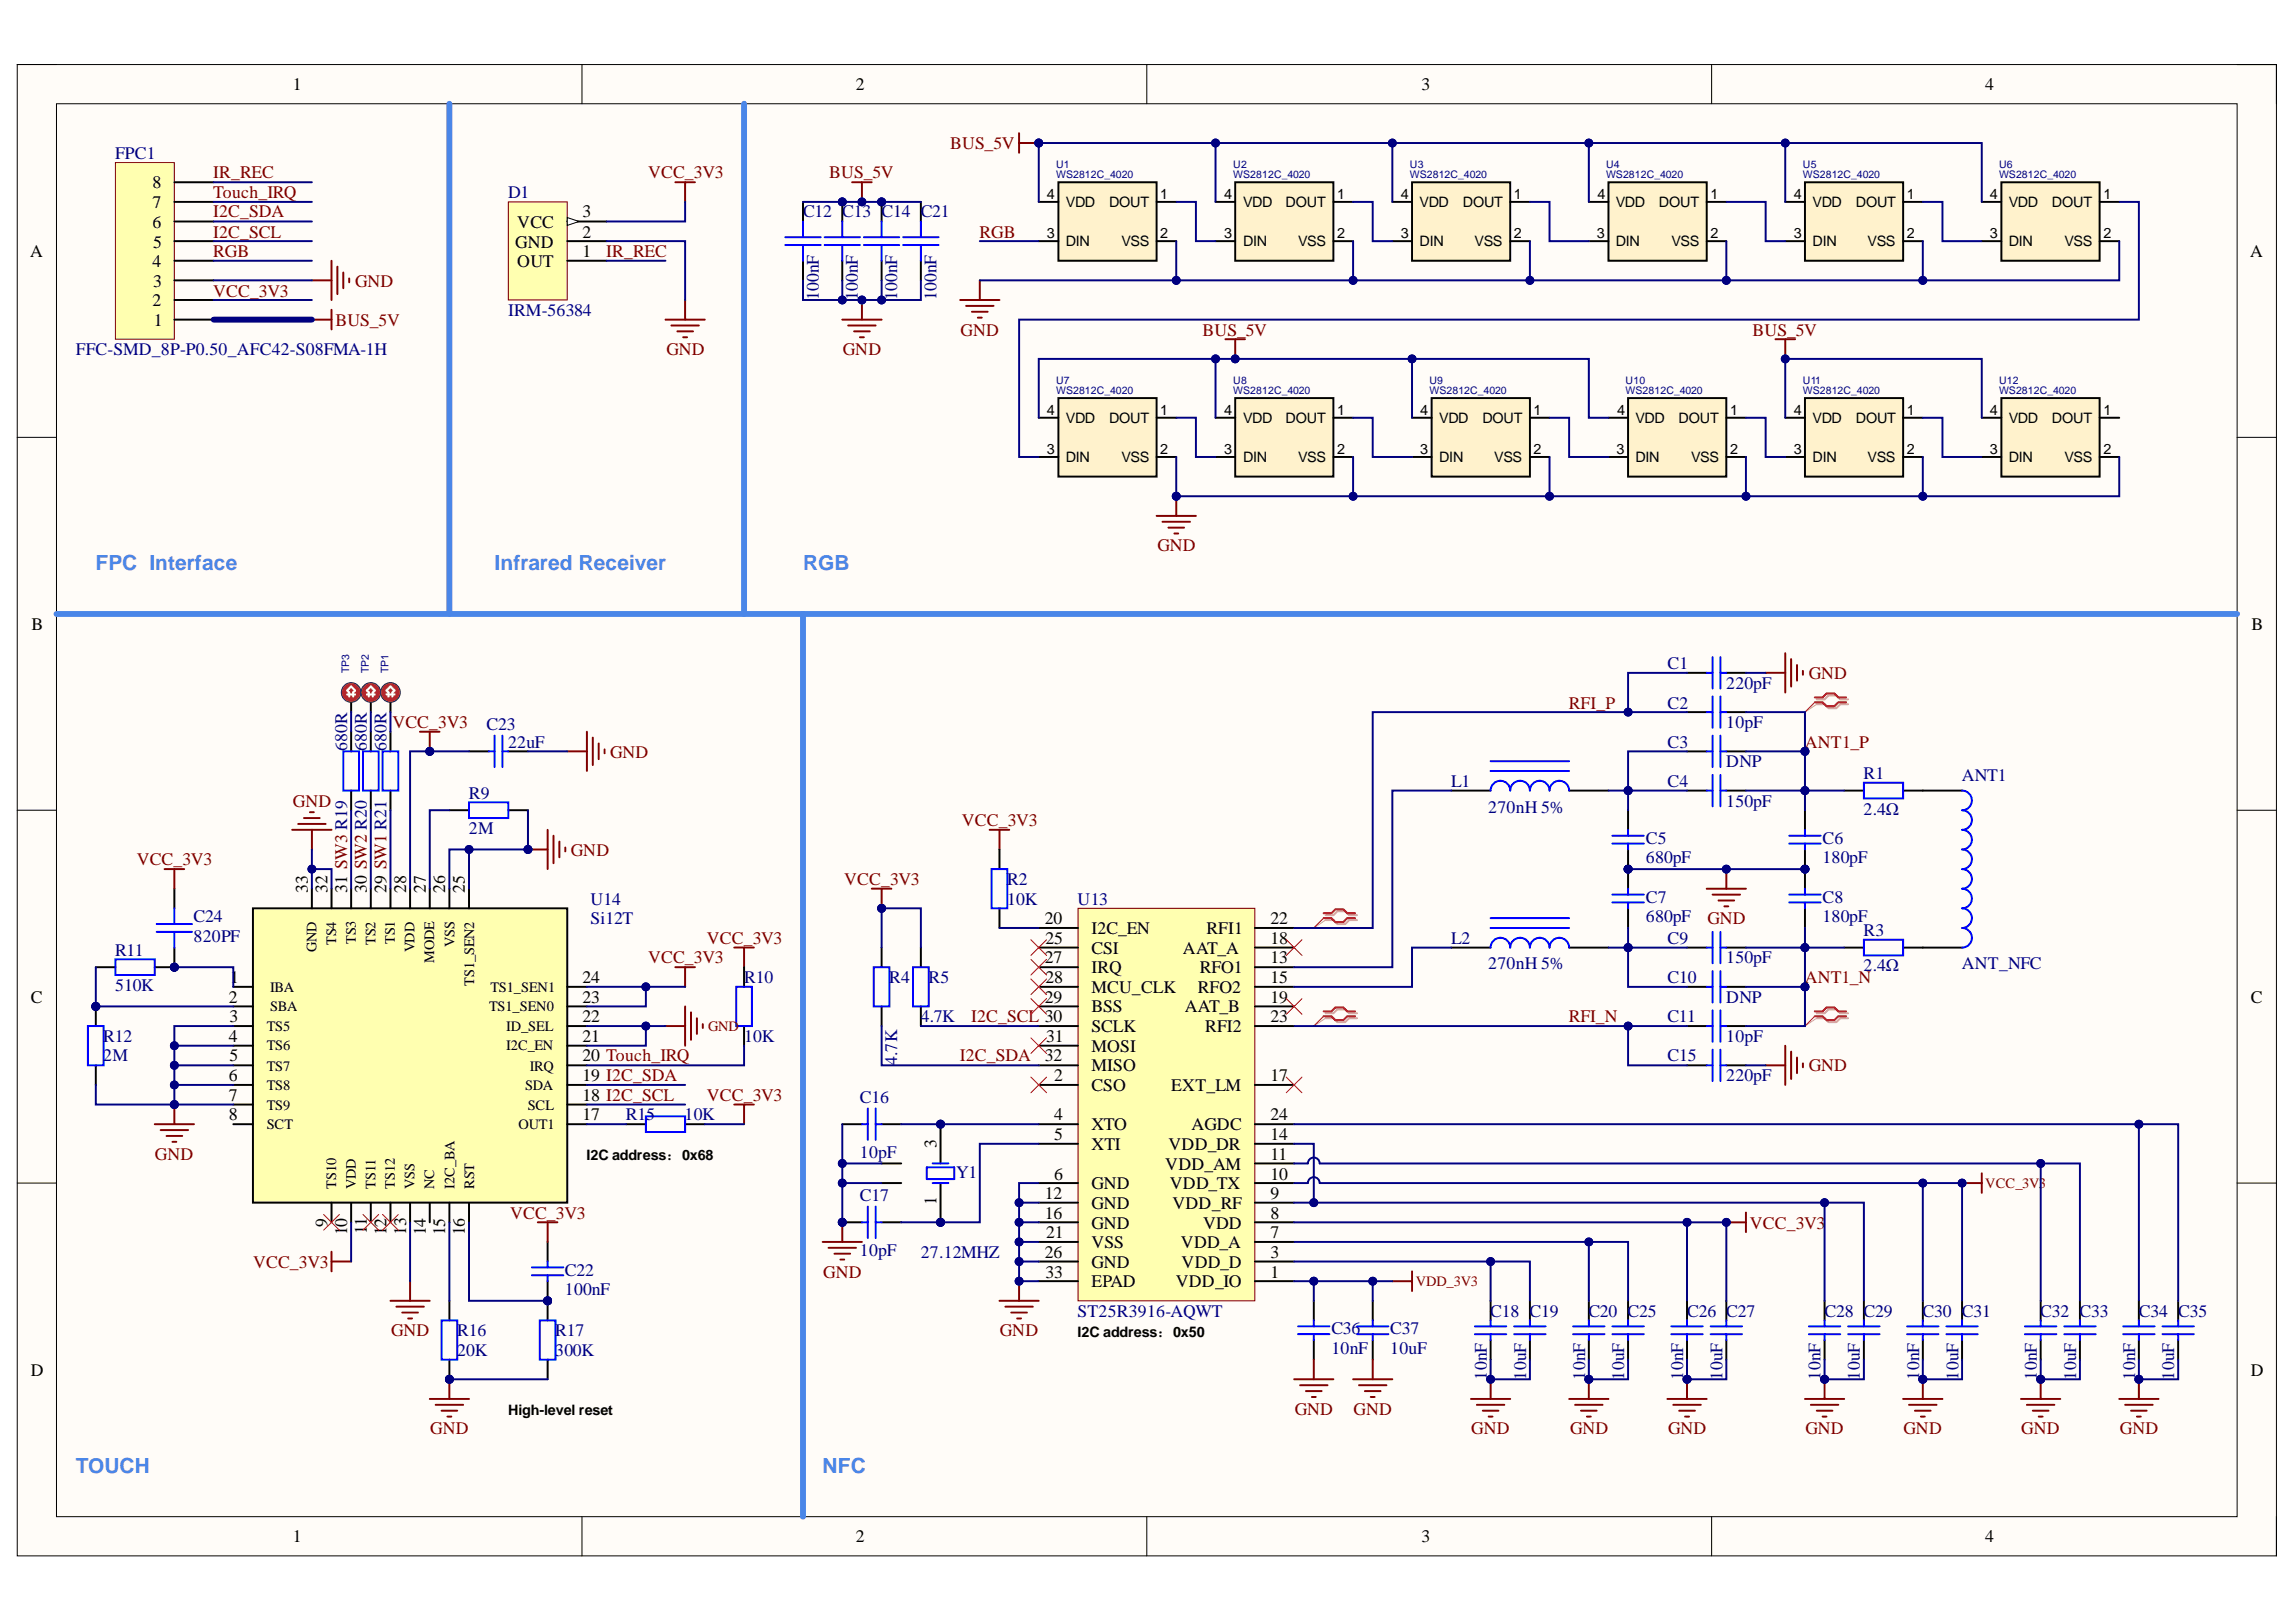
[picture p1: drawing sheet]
<svg xmlns="http://www.w3.org/2000/svg" width="297mm" height="210mm" viewBox="0 0 297 210" stroke-linecap="round" stroke-linejoin="round" font-family="sans-serif">
<defs><g id="words">
<g font-size="2.7" fill="#4a86e8">
<text x="12.4" y="73.8">FPC Interface</text>
<text x="64" y="73.8">Infrared Receiver</text>
<text x="103.9" y="73.8">RGB</text>
<text x="9.8" y="190.6">TOUCH</text>
<text x="106.4" y="190.6">NFC</text>
</g>
<g font-size="2.3">
<text x="37.9" y="11.7">1</text>
<text x="110.7" y="11.7">2</text>
<text x="183.9" y="11.7">3</text>
<text x="256.8" y="11.7">4</text>
<text x="19.7" y="29.5">6</text>
<text x="19.7" y="26.9">7</text>
<text x="19.7" y="24.3">8</text>
<text x="66.9" y="29.5">VCC</text>
<text x="75.4" y="28.1">3</text>
<text x="3.9" y="33.3">A</text>
<text x="19.7" y="34.6">4</text>
<text x="19.8" y="32">5</text>
<text x="66.7" y="32">GND</text>
<text x="66.9" y="34.6">OUT</text>
<text x="75.4" y="33.3">1</text>
<text x="75.4" y="30.8">2</text>
<text x="291.1" y="33.3">A</text>
<text x="19.7" y="39.6">2</text>
<text x="19.8" y="37.1">3</text>
<text x="19.9" y="42.2">1</text>
<text x="4.1" y="81.5">B</text>
<text x="291.3" y="81.5">B</text>
<text x="39.8" y="115.5" transform="rotate(-90 39.8 115.5)">33</text>
<text x="42.4" y="115.5" transform="rotate(-90 42.4 115.5)">32</text>
<text x="44.9" y="115.5" transform="rotate(-90 44.9 115.5)">31 SW3 R19</text>
<text x="47.5" y="115.5" transform="rotate(-90 47.5 115.5)">30 SW2 R20</text>
<text x="50" y="115.5" transform="rotate(-90 50 115.5)">29 SW1 R21</text>
<text x="52.5" y="115.5" transform="rotate(-90 52.5 115.5)">28</text>
<text x="55.1" y="115.5" transform="rotate(-90 55.1 115.5)">27</text>
<text x="57.6" y="115.5" transform="rotate(-90 57.6 115.5)">26</text>
<text x="60.1" y="115.5" transform="rotate(-90 60.1 115.5)">25</text>
<text x="135.2" y="119.6">20</text>
<text x="164.4" y="119.6">22</text>
<text x="135.2" y="124.7">27</text>
<text x="135.3" y="122.1">25</text>
<text x="141.2" y="120.9">I2C_EN</text>
<text x="141.2" y="123.4">CSI</text>
<text x="141.2" y="125.9">IRQ</text>
<text x="153" y="123.4">AAT_A</text>
<text x="155.2" y="125.9">RFO1</text>
<text x="156.1" y="120.9">RFI1</text>
<text x="164.4" y="124.7">13</text>
<text x="164.4" y="122.1">18</text>
<text x="4" y="129.7">C</text>
<text x="29.6" y="129.7">2</text>
<text x="29.8" y="127.2">1</text>
<text x="75.4" y="129.7">23</text>
<text x="75.4" y="127.2">24</text>
<text x="135.2" y="129.7">29</text>
<text x="135.3" y="127.2">28</text>
<text x="141.2" y="128.5">MCU_CLK</text>
<text x="141.2" y="131">BSS</text>
<text x="153.3" y="131">AAT_B</text>
<text x="155" y="128.5">RFO2</text>
<text x="164.4" y="127.2">15</text>
<text x="164.4" y="129.7">19</text>
<text x="291.2" y="129.7">C</text>
<text x="29.6" y="134.8">4</text>
<text x="29.7" y="132.3">3</text>
<text x="29.7" y="137.4">5</text>
<text x="75.4" y="137.4">20 Touch_IRQ</text>
<text x="75.4" y="134.8">21</text>
<text x="75.4" y="132.3">22</text>
<text x="135.2" y="137.4">32</text>
<text x="135.4" y="134.8">31</text>
<text x="141.2" y="133.6">SCLK</text>
<text x="141.2" y="136.1">MOSI</text>
<text x="155.9" y="133.6">RFI2</text>
<text x="164.4" y="132.3">23</text>
<text x="29.6" y="139.9">6</text>
<text x="29.6" y="142.4">7</text>
<text x="75.4" y="142.4">18 I2C_SCL</text>
<text x="75.4" y="139.9">19 I2C_SDA</text>
<text x="136.4" y="139.9">2</text>
<text x="141.2" y="141.2">CSO</text>
<text x="141.2" y="138.6">MISO</text>
<text x="151.5" y="141.2">EXT_LM</text>
<text x="164.4" y="139.9">17</text>
<text x="29.6" y="145">8</text>
<text x="75.4" y="145">17</text>
<text x="121.1" y="148.5" transform="rotate(-90 121.1 148.5)">3</text>
<text x="136.4" y="145">4</text>
<text x="136.4" y="147.5">5</text>
<text x="141.2" y="146.2">XTO</text>
<text x="141.2" y="148.9">XTI</text>
<text x="151.2" y="148.9">VDD_DR</text>
<text x="154.1" y="146.2">AGDC</text>
<text x="164.4" y="147.5">14</text>
<text x="164.4" y="145">24</text>
<text x="121.1" y="156" transform="rotate(-90 121.1 156)">1</text>
<text x="135.2" y="155.2">12</text>
<text x="136.4" y="152.7">6</text>
<text x="141.2" y="153.9">GND</text>
<text x="150.8" y="151.4">VDD_AM</text>
<text x="151.3" y="153.9">VDD_TX</text>
<text x="164.4" y="155.2">9</text>
<text x="164.4" y="152.7">10</text>
<text x="164.4" y="150.1">11</text>
<text x="42.4" y="158.7" transform="rotate(-90 42.4 158.7)">9</text>
<text x="44.9" y="159.8" transform="rotate(-90 44.9 159.8)">10</text>
<text x="47.5" y="159.7" transform="rotate(-90 47.5 159.7)">11</text>
<text x="50" y="159.8" transform="rotate(-90 50 159.8)">12</text>
<text x="52.5" y="159.8" transform="rotate(-90 52.5 159.8)">13</text>
<text x="55.1" y="159.8" transform="rotate(-90 55.1 159.8)">14</text>
<text x="57.6" y="159.8" transform="rotate(-90 57.6 159.8)">15</text>
<text x="60.1" y="159.8" transform="rotate(-90 60.1 159.8)">16</text>
<text x="135.2" y="157.7">16</text>
<text x="135.4" y="160.3">21</text>
<text x="141.2" y="156.5">GND</text>
<text x="141.2" y="159">GND</text>
<text x="141.2" y="161.5">VSS</text>
<text x="151.7" y="156.5">VDD_RF</text>
<text x="152.8" y="161.5">VDD_A</text>
<text x="155.7" y="159">VDD</text>
<text x="164.4" y="160.3">7</text>
<text x="164.4" y="157.7">8</text>
<text x="135.2" y="162.8">26</text>
<text x="135.3" y="165.3">33</text>
<text x="141.2" y="164.1">GND</text>
<text x="141.2" y="166.6">EPAD</text>
<text x="152.1" y="166.6">VDD_IO</text>
<text x="152.9" y="164.1">VDD_D</text>
<text x="164.4" y="165.3">1</text>
<text x="164.4" y="162.8">3</text>
<text x="4" y="178">D</text>
<text x="291.2" y="178">D</text>
<text x="37.9" y="199.6">1</text>
<text x="110.7" y="199.6">2</text>
<text x="183.9" y="199.6">3</text>
<text x="256.8" y="199.6">4</text>
</g>
<g font-size="2.3" fill="#000080">
<text x="14.9" y="20.5">FPC1</text>
<text x="65.7" y="25.6">D1</text>
<text x="103.9" y="28.1">C12 C13 C14 C21</text>
<text x="65.7" y="40.9">IRM-56384</text>
<text x="105.9" y="38.8" transform="rotate(-90 105.9 38.8)">100nF</text>
<text x="111" y="38.8" transform="rotate(-90 111 38.8)">100nF</text>
<text x="116.1" y="38.8" transform="rotate(-90 116.1 38.8)">100nF</text>
<text x="121.1" y="38.8" transform="rotate(-90 121.1 38.8)">100nF</text>
<text x="9.8" y="46">FFC-SMD_8P-P0.50_AFC42-S08FMA-1H</text>
<text x="215.7" y="86.6">C1</text>
<text x="223.3" y="89.2">220pF</text>
<text x="62.9" y="94.5">C23</text>
<text x="215.7" y="91.7">C2</text>
<text x="223.3" y="94.2">10pF</text>
<text x="44.9" y="97.2" transform="rotate(-90 44.9 97.2)">680R</text>
<text x="47.5" y="97.2" transform="rotate(-90 47.5 97.2)">680R</text>
<text x="50" y="97.2" transform="rotate(-90 50 97.2)">680R</text>
<text x="65.7" y="96.8">22uF</text>
<text x="187.7" y="101.9">L1</text>
<text x="215.7" y="101.9">C4</text>
<text x="215.7" y="96.8">C3</text>
<text x="223.3" y="99.3">DNP</text>
<text x="241.1" y="100.8">R1</text>
<text x="253.8" y="101.1">ANT1</text>
<text x="60.7" y="103.4">R9</text>
<text x="60.7" y="107.9">2M</text>
<text x="192.5" y="105.2">270nH 5%</text>
<text x="223.3" y="104.4">150pF</text>
<text x="241.1" y="105.4">2.4Ω</text>
<text x="212.9" y="109.2">C5</text>
<text x="212.9" y="111.7">680pF</text>
<text x="235.8" y="109.2">C6</text>
<text x="235.8" y="111.7">180pF</text>
<text x="25" y="119.4">C24</text>
<text x="76.4" y="117.1">U14</text>
<text x="76.4" y="119.6">Si12T</text>
<text x="130.3" y="114.5">R2</text>
<text x="130.3" y="117.1">10K</text>
<text x="139.4" y="117.1">U13</text>
<text x="212.9" y="116.8">C7</text>
<text x="212.9" y="119.4">680pF</text>
<text x="235.8" y="116.8">C8</text>
<text x="235.8" y="119.4">180pF</text>
<text x="14.9" y="123.7">R11</text>
<text x="25" y="121.9">820PF</text>
<text x="187.7" y="122.1">L2</text>
<text x="192.5" y="125.4">270nH 5%</text>
<text x="215.7" y="122.1">C9</text>
<text x="223.3" y="124.7">150pF</text>
<text x="241.1" y="121.1">R3</text>
<text x="241.1" y="125.7">2.4Ω</text>
<text x="253.8" y="125.4">ANT_NFC</text>
<text x="14.9" y="128.2">510K</text>
<text x="96.3" y="127.2">R10</text>
<text x="115.1" y="127.2">R4</text>
<text x="120.1" y="127.2">R5</text>
<text x="215.7" y="127.2">C10</text>
<text x="223.3" y="129.7">DNP</text>
<text x="13.4" y="134.8">R12</text>
<text x="13.4" y="137.4">2M</text>
<text x="96.3" y="134.8">10K</text>
<text x="116.1" y="137.9" transform="rotate(-90 116.1 137.9)">4.7K</text>
<text x="119.1" y="132.3">4.7K</text>
<text x="215.7" y="132.3">C11</text>
<text x="215.7" y="137.4">C15</text>
<text x="223.3" y="134.8">10pF</text>
<text x="111.2" y="142.7">C16</text>
<text x="223.3" y="139.9">220pF</text>
<text x="81" y="145">R1</text>
<text x="83.6" y="145">5</text>
<text x="88.6" y="145">10K</text>
<text x="111.2" y="149.9">10pF</text>
<text x="111.2" y="155.4">C17</text>
<text x="123.7" y="152.4">Y1</text>
<text x="73.1" y="165.1">C22</text>
<text x="73.1" y="167.6">100nF</text>
<text x="111.2" y="162.5">10pF</text>
<text x="119.1" y="162.8">27.12MHZ</text>
<text x="59.1" y="172.9">R16</text>
<text x="71.8" y="172.9">R17</text>
<text x="139.4" y="170.4">ST25R3916-AQWT</text>
<text x="172.2" y="172.7">C36</text>
<text x="179.9" y="172.7">C37</text>
<text x="192.8" y="170.4">C18 C19</text>
<text x="205.5" y="170.4">C20 C25</text>
<text x="218.3" y="170.4">C26</text>
<text x="223.3" y="170.4">C27</text>
<text x="236" y="170.4">C28 C29</text>
<text x="248.7" y="170.4">C30 C31</text>
<text x="263.9" y="170.4">C32 C33</text>
<text x="276.7" y="170.4">C34</text>
<text x="281.8" y="170.4">C35</text>
<text x="59.1" y="175.5">20K</text>
<text x="71.8" y="175.5">300K</text>
<text x="172.2" y="175.2">10nF</text>
<text x="179.9" y="175.2">10uF</text>
<text x="192.4" y="178.5" transform="rotate(-90 192.4 178.5)">10nF</text>
<text x="197.5" y="178.5" transform="rotate(-90 197.5 178.5)">10uF</text>
<text x="205.1" y="178.5" transform="rotate(-90 205.1 178.5)">10nF</text>
<text x="210.1" y="178.5" transform="rotate(-90 210.1 178.5)">10uF</text>
<text x="217.8" y="178.5" transform="rotate(-90 217.8 178.5)">10nF</text>
<text x="222.8" y="178.5" transform="rotate(-90 222.8 178.5)">10uF</text>
<text x="235.5" y="178.5" transform="rotate(-90 235.5 178.5)">10nF</text>
<text x="240.6" y="178.5" transform="rotate(-90 240.6 178.5)">10uF</text>
<text x="248.3" y="178.5" transform="rotate(-90 248.3 178.5)">10nF</text>
<text x="253.4" y="178.5" transform="rotate(-90 253.4 178.5)">10uF</text>
<text x="263.5" y="178.5" transform="rotate(-90 263.5 178.5)">10nF</text>
<text x="268.6" y="178.5" transform="rotate(-90 268.6 178.5)">10uF</text>
<text x="276.2" y="178.5" transform="rotate(-90 276.2 178.5)">10nF</text>
<text x="281.3" y="178.5" transform="rotate(-90 281.3 178.5)">10uF</text>
</g>
<g font-size="2.3" fill="#800000">
<text x="27.6" y="23.1">IR_REC</text>
<text x="83.8" y="23.1">VCC_3V3</text>
<text x="107.3" y="23.1">BUS_5V</text>
<text x="122.9" y="19.3">BUS_5V</text>
<text x="27.6" y="25.6">Touch_IRQ</text>
<text x="27.6" y="28.1">I2C_SDA</text>
<text x="27.6" y="30.8">I2C_SCL</text>
<text x="27.6" y="33.3">RGB</text>
<text x="78.4" y="33.3">IR_REC</text>
<text x="126.7" y="30.8">RGB</text>
<text x="27.6" y="38.4">VCC_3V3</text>
<text x="45.9" y="37.1">GND</text>
<text x="43.4" y="42.2">BUS_5V</text>
<text x="86.2" y="46">GND</text>
<text x="109" y="46">GND</text>
<text x="124.3" y="43.4">GND</text>
<text x="155.6" y="43.4">BUS_5V</text>
<text x="226.7" y="43.4">BUS_5V</text>
<text x="149.7" y="71.3">GND</text>
<text x="234" y="87.8">GND</text>
<text x="50.8" y="94.2">VCC_3V3</text>
<text x="203" y="91.7">RFI_P</text>
<text x="78.9" y="98.1">GND</text>
<text x="233.5" y="96.8">ANT1_P</text>
<text x="37.9" y="104.4">GND</text>
<text x="124.4" y="106.9">VCC_3V3</text>
<text x="17.7" y="112">VCC_3V3</text>
<text x="73.9" y="110.7">GND</text>
<text x="109.2" y="114.5">VCC_3V3</text>
<text x="220.9" y="119.6">GND</text>
<text x="83.8" y="124.7">VCC_3V3</text>
<text x="91.5" y="122.1">VCC_3V3</text>
<text x="233.5" y="127.2">ANT1_N</text>
<text x="124.2" y="137.4">I2C_SDA</text>
<text x="125.6" y="132.3">I2C_SCL 30</text>
<text x="203" y="132.3">RFI_N</text>
<text x="91.5" y="142.4">VCC_3V3</text>
<text x="234" y="138.6">GND</text>
<text x="20" y="150.1">GND</text>
<text x="66" y="157.7">VCC_3V3</text>
<text x="226.4" y="159">VCC_3V3</text>
<text x="32.7" y="164.1">VCC_3V3</text>
<text x="106.5" y="165.3">GND</text>
<text x="50.6" y="172.9">GND</text>
<text x="129.4" y="172.9">GND</text>
<text x="55.7" y="185.6">GND</text>
<text x="167.5" y="183.1">GND</text>
<text x="175.1" y="183.1">GND</text>
<text x="190.3" y="185.6">GND</text>
<text x="203.1" y="185.6">GND</text>
<text x="215.8" y="185.6">GND</text>
<text x="233.6" y="185.6">GND</text>
<text x="246.3" y="185.6">GND</text>
<text x="261.5" y="185.6">GND</text>
<text x="274.3" y="185.6">GND</text>
</g>
<g font-size="1.9">
<text x="135.4" y="25.8">4</text>
<text x="137.9" y="26.8">VDD</text>
<text x="143.5" y="26.8">DOUT</text>
<text x="150.1" y="25.8">1</text>
<text x="158.4" y="25.8">4</text>
<text x="160.8" y="26.8">VDD</text>
<text x="166.3" y="26.8">DOUT</text>
<text x="173" y="25.8">1</text>
<text x="181.2" y="25.8">4</text>
<text x="183.7" y="26.8">VDD</text>
<text x="189.2" y="26.8">DOUT</text>
<text x="195.8" y="25.8">1</text>
<text x="206.7" y="25.8">4</text>
<text x="209" y="26.8">VDD</text>
<text x="214.6" y="26.8">DOUT</text>
<text x="221.3" y="25.8">1</text>
<text x="232.1" y="25.8">4</text>
<text x="234.5" y="26.8">VDD</text>
<text x="240.1" y="26.8">DOUT</text>
<text x="246.7" y="25.8">1</text>
<text x="257.4" y="25.8">4</text>
<text x="259.9" y="26.8">VDD</text>
<text x="265.5" y="26.8">DOUT</text>
<text x="272.2" y="25.8">1</text>
<text x="135.4" y="30.9">3</text>
<text x="137.9" y="31.9">DIN</text>
<text x="145.1" y="31.9">VSS</text>
<text x="150.1" y="30.9">2</text>
<text x="158.4" y="30.9">3</text>
<text x="160.8" y="31.9">DIN</text>
<text x="167.9" y="31.9">VSS</text>
<text x="173" y="30.9">2</text>
<text x="181.2" y="30.9">3</text>
<text x="183.7" y="31.9">DIN</text>
<text x="190.8" y="31.9">VSS</text>
<text x="195.8" y="30.9">2</text>
<text x="206.6" y="30.9">3</text>
<text x="209" y="31.9">DIN</text>
<text x="216.2" y="31.9">VSS</text>
<text x="221.3" y="30.9">2</text>
<text x="232.1" y="30.9">3</text>
<text x="234.5" y="31.9">DIN</text>
<text x="241.6" y="31.9">VSS</text>
<text x="246.7" y="30.9">2</text>
<text x="257.4" y="30.9">3</text>
<text x="259.9" y="31.9">DIN</text>
<text x="267.1" y="31.9">VSS</text>
<text x="272.2" y="30.9">2</text>
<text x="135.4" y="53.7">4</text>
<text x="150.1" y="53.7">1</text>
<text x="158.4" y="53.7">4</text>
<text x="173" y="53.7">1</text>
<text x="183.7" y="53.7">4</text>
<text x="198.4" y="53.7">1</text>
<text x="209.2" y="53.7">4</text>
<text x="223.8" y="53.7">1</text>
<text x="232.1" y="53.7">4</text>
<text x="246.7" y="53.7">1</text>
<text x="257.4" y="53.7">4</text>
<text x="272.2" y="53.7">1</text>
<text x="135.4" y="58.7">3</text>
<text x="137.9" y="54.7">VDD</text>
<text x="137.9" y="59.8">DIN</text>
<text x="143.5" y="54.7">DOUT</text>
<text x="145.1" y="59.8">VSS</text>
<text x="150.1" y="58.7">2</text>
<text x="158.4" y="58.7">3</text>
<text x="160.8" y="54.7">VDD</text>
<text x="160.8" y="59.8">DIN</text>
<text x="166.3" y="54.7">DOUT</text>
<text x="167.9" y="59.8">VSS</text>
<text x="173" y="58.7">2</text>
<text x="183.7" y="58.7">3</text>
<text x="186.2" y="54.7">VDD</text>
<text x="186.2" y="59.8">DIN</text>
<text x="191.8" y="54.7">DOUT</text>
<text x="193.3" y="59.8">VSS</text>
<text x="198.4" y="58.7">2</text>
<text x="209.1" y="58.7">3</text>
<text x="211.6" y="54.7">VDD</text>
<text x="211.6" y="59.8">DIN</text>
<text x="217.2" y="54.7">DOUT</text>
<text x="218.8" y="59.8">VSS</text>
<text x="223.8" y="58.7">2</text>
<text x="232.1" y="58.7">3</text>
<text x="234.5" y="54.7">VDD</text>
<text x="234.5" y="59.8">DIN</text>
<text x="240.1" y="54.7">DOUT</text>
<text x="241.6" y="59.8">VSS</text>
<text x="246.7" y="58.7">2</text>
<text x="257.4" y="58.7">3</text>
<text x="259.9" y="54.7">VDD</text>
<text x="259.9" y="59.8">DIN</text>
<text x="265.5" y="54.7">DOUT</text>
<text x="267.1" y="59.8">VSS</text>
<text x="272.2" y="58.7">2</text>
<text x="40.9" y="123.2" transform="rotate(-90 40.9 123.2)">GND</text>
<text x="43.5" y="122.3" transform="rotate(-90 43.5 122.3)">TS4</text>
<text x="46" y="122.2" transform="rotate(-90 46 122.2)">TS3</text>
<text x="48.6" y="122.3" transform="rotate(-90 48.6 122.3)">TS2</text>
<text x="51.1" y="122.1" transform="rotate(-90 51.1 122.1)">TS1</text>
<text x="53.6" y="123.2" transform="rotate(-90 53.6 123.2)">VDD</text>
<text x="56.2" y="124.7" transform="rotate(-90 56.2 124.7)">MODE</text>
<text x="58.8" y="122.6" transform="rotate(-90 58.8 122.6)">VSS</text>
<text x="34.9" y="128.3">IBA</text>
<text x="34.9" y="130.8">SBA</text>
<text x="61.3" y="127.6" transform="rotate(-90 61.3 127.6)">TS1_SEN2</text>
<text x="63.3" y="130.8">TS1_SEN0</text>
<text x="63.4" y="128.3">TS1_SEN1</text>
<text x="34.5" y="133.4">TS5</text>
<text x="34.5" y="135.9">TS6</text>
<text x="65.5" y="135.9">I2C_EN</text>
<text x="65.5" y="133.4">ID_SEL</text>
<text x="34.5" y="138.5">TS7</text>
<text x="34.5" y="141.1">TS8</text>
<text x="34.5" y="143.6">TS9</text>
<text x="67.9" y="141.1">SDA</text>
<text x="68.3" y="143.6">SCL</text>
<text x="68.5" y="138.5">IRQ</text>
<text x="34.5" y="146.1">SCT</text>
<text x="67.1" y="146.1">OUT1</text>
<text x="43.5" y="153.8" transform="rotate(-90 43.5 153.8)">TS10</text>
<text x="46" y="153.8" transform="rotate(-90 46 153.8)">VDD</text>
<text x="48.6" y="153.8" transform="rotate(-90 48.6 153.8)">TS11</text>
<text x="51.1" y="153.8" transform="rotate(-90 51.1 153.8)">TS12</text>
<text x="53.6" y="153.8" transform="rotate(-90 53.6 153.8)">VSS</text>
<text x="56.2" y="153.8" transform="rotate(-90 56.2 153.8)">NC</text>
<text x="58.8" y="153.8" transform="rotate(-90 58.8 153.8)">I2C_BA</text>
<text x="61.3" y="153.8" transform="rotate(-90 61.3 153.8)">RST</text>
<text x="75.9" y="150.1">I2C address：0x68</text>
<text x="139.4" y="173">I2C address：0x50</text>
<text x="65.7" y="183.2">High-level reset</text>
</g>
<g font-size="1.9" fill="#800000">
<text x="91.6" y="133.4">GND</text>
<text x="256.8" y="153.8">VCC_3V3</text>
<text x="183.2" y="166.4">VDD_3V3</text>
</g>
<g font-size="1.4" fill="#000080">
<text x="136.6" y="21.8">U1</text>
<text x="136.6" y="23.1">WS2812C_4020</text>
<text x="159.6" y="21.8">U2</text>
<text x="159.6" y="23.1">WS2812C_4020</text>
<text x="182.4" y="21.8">U3</text>
<text x="182.4" y="23.1">WS2812C_4020</text>
<text x="207.8" y="21.8">U4</text>
<text x="207.8" y="23.1">WS2812C_4020</text>
<text x="233.2" y="21.8">U5</text>
<text x="233.2" y="23.1">WS2812C_4020</text>
<text x="258.6" y="21.8">U6</text>
<text x="258.6" y="23.1">WS2812C_4020</text>
<text x="136.6" y="49.7">U7</text>
<text x="136.6" y="51">WS2812C_4020</text>
<text x="159.6" y="49.7">U8</text>
<text x="159.6" y="51">WS2812C_4020</text>
<text x="184.9" y="49.7">U9</text>
<text x="184.9" y="51">WS2812C_4020</text>
<text x="210.3" y="49.7">U10</text>
<text x="210.3" y="51">WS2812C_4020</text>
<text x="233.2" y="49.7">U11</text>
<text x="233.2" y="51">WS2812C_4020</text>
<text x="258.6" y="49.7">U12</text>
<text x="258.6" y="51">WS2812C_4020</text>
<text x="45.2" y="87.1" transform="rotate(-90 45.2 87.1)">TP3</text>
<text x="47.7" y="87.1" transform="rotate(-90 47.7 87.1)">TP2</text>
<text x="50.3" y="87.1" transform="rotate(-90 50.3 87.1)">TP1</text>
</g>
</g></defs>
<path d="M2.2 8.4h292.3v192.9h-292.3z" fill-rule="evenodd" fill="#fffcf8"/>
<path d="M2.2 8.4h292.3v192.9h-292.3z" fill="none" stroke="#000" stroke-width=".13"/>
<path d="M7.3 13.4h282.1v182.9h-282.1z" fill-rule="evenodd" fill="#fffcf8"/>
<g fill="none" stroke="#000" stroke-width=".13">
<path d="M2.2 8.3h5.1M7.3 13.4h282.1v182.9h-282.1zM75.3 8.3v5.1M148.4 8.3v5.1M221.4 8.4v5M289.4 8.4h5.1v5M2.2 56.6h5.1M289.4 56.6h5.1M2.2 104.9h5.1M289.4 104.9h5.1M2.2 153.1h5.1M289.4 153.1h5.1"/>
<path d="M75.3 196.3v5M148.4 196.3v5M221.4 196.3v5M294.5 196.3v5"/>
</g>
<path d="M136.9 23.6h12.7v10.1h-12.7z" fill-rule="evenodd" fill="#fff2cc"/>
<path d="M134.4 26.1h2.5M134.4 31.2h2.5M136.9 23.6h12.7v10.1h-12.7zM149.6 26.1h2.6M149.6 31.2h2.6" fill="none" stroke="#000" stroke-width=".25"/>
<path d="M14.9 21h7.7v22.9h-7.7z" fill-rule="evenodd" fill="#ffffb0"/>
<path d="M14.9 21h7.7v22.9h-7.7z" fill="none" stroke="#800000" stroke-width=".13"/>
<path d="M22.6 38.8h5M22.6 36.3h5M22.6 33.7h5M22.6 31.2h5M22.6 28.7h5M22.6 26.1h5M22.6 23.6h5M22.6 41.4h5" fill="none" stroke="#000" stroke-width=".25"/>
<path d="M159.8 23.6h12.7v10.1h-12.7z" fill-rule="evenodd" fill="#fff2cc"/>
<path d="M157.3 26.1h2.5M157.3 31.2h2.5M159.8 23.6h12.7v10.1h-12.7zM172.5 26.1h2.6M172.5 31.2h2.6" fill="none" stroke="#000" stroke-width=".25"/>
<path d="M182.7 23.6h12.7v10.1h-12.7z" fill-rule="evenodd" fill="#fff2cc"/>
<path d="M180.1 26.1h2.6M180.1 31.2h2.6M182.7 23.6h12.7v10.1h-12.7zM195.4 26.1h2.5M195.4 31.2h2.5" fill="none" stroke="#000" stroke-width=".25"/>
<path d="M208.1 23.6h12.7v10.1h-12.7z" fill-rule="evenodd" fill="#fff2cc"/>
<path d="M205.6 26.1h2.5M205.6 31.2h2.5M208.1 23.6h12.7v10.1h-12.7zM220.8 26.1h2.5M220.8 31.2h2.5" fill="none" stroke="#000" stroke-width=".25"/>
<path d="M233.5 23.6h12.7v10.1h-12.7z" fill-rule="evenodd" fill="#fff2cc"/>
<path d="M231 26.1h2.5M231 31.2h2.5M233.5 23.6h12.7v10.1h-12.7zM246.2 26.1h2.6M246.2 31.2h2.6" fill="none" stroke="#000" stroke-width=".25"/>
<path d="M258.9 23.6h12.7v10.1h-12.7z" fill-rule="evenodd" fill="#fff2cc"/>
<path d="M256.4 26.1h2.5M256.4 31.2h2.5M258.9 23.6h12.7v10.1h-12.7zM271.6 26.1h2.6M271.6 31.2h2.6" fill="none" stroke="#000" stroke-width=".25"/>
<path d="M136.9 51.5h12.7v10.2h-12.7z" fill-rule="evenodd" fill="#fff2cc"/>
<path d="M134.4 54.1h2.5M134.4 59.1h2.5M136.9 51.5h12.7v10.2h-12.7zM149.6 54.1h2.6M149.6 59.1h2.6" fill="none" stroke="#000" stroke-width=".25"/>
<path d="M159.8 51.5h12.7v10.2h-12.7z" fill-rule="evenodd" fill="#fff2cc"/>
<path d="M157.3 54.1h2.5M157.3 59.1h2.5M159.8 51.5h12.7v10.2h-12.7zM172.5 54.1h2.6M172.5 59.1h2.6" fill="none" stroke="#000" stroke-width=".25"/>
<path d="M210.6 51.5h12.7v10.2h-12.7z" fill-rule="evenodd" fill="#fff2cc"/>
<path d="M208.1 54.1h2.5M208.1 59.1h2.5M210.6 51.5h12.7v10.2h-12.7zM223.3 54.1h2.6M223.3 59.1h2.6" fill="none" stroke="#000" stroke-width=".25"/>
<path d="M185.2 51.5h12.7v10.2h-12.7z" fill-rule="evenodd" fill="#fff2cc"/>
<path d="M182.7 54.1h2.5M182.7 59.1h2.5M185.2 51.5h12.7v10.2h-12.7zM197.9 54.1h2.6M197.9 59.1h2.6" fill="none" stroke="#000" stroke-width=".25"/>
<path d="M149.6 66.8h5.1M150.4 67.5h3.6M151.2 68.3h2M151.9 69h.5M152.2 64.2v2.6" fill="none" stroke="#800000" stroke-width=".25"/>
<circle cx="152.2" cy="64.2" r=".51" fill="#000080"/>
<circle cx="152.2" cy="64.2" r=".51" fill="none" stroke="#000080" stroke-width=".13"/>
<path d="M124.2 38.8h5.1M125 39.6h3.5M126.8 36.3v2.5M125.7 40.3h2.1M126.5 41.1h.5" fill="none" stroke="#800000" stroke-width=".25"/>
<path d="M258.9 51.5h12.7v10.2h-12.7z" fill-rule="evenodd" fill="#fff2cc"/>
<path d="M256.4 54.1h2.5M256.4 59.1h2.5M258.9 51.5h12.7v10.2h-12.7zM271.6 54.1h2.6M271.6 59.1h2.6" fill="none" stroke="#000" stroke-width=".25"/>
<path d="M233.5 51.5h12.7v10.2h-12.7z" fill-rule="evenodd" fill="#fff2cc"/>
<path d="M231 54.1h2.5M231 59.1h2.5M233.5 51.5h12.7v10.2h-12.7zM246.2 54.1h2.6M246.2 59.1h2.6" fill="none" stroke="#000" stroke-width=".25"/>
<path d="M131.8 17.2v2.6M131.8 18.5h2.6" fill="none" stroke="#800000" stroke-width=".25"/>
<circle cx="134.4" cy="18.5" r=".51" fill="#000080"/>
<circle cx="134.4" cy="18.5" r=".51" fill="none" stroke="#000080" stroke-width=".13"/>
<path d="M229.7 43.9h2.5M231 43.9v2.5" fill="none" stroke="#800000" stroke-width=".25"/>
<circle cx="231" cy="46.4" r=".51" fill="#000080"/>
<circle cx="231" cy="46.4" r=".51" fill="none" stroke="#000080" stroke-width=".13"/>
<path d="M65.8 26.1h7.6v12.7h-7.6z" fill-rule="evenodd" fill="#ffffb0"/>
<path d="M65.8 26.1h7.6v12.7h-7.6z" fill="none" stroke="#800000" stroke-width=".13"/>
<path d="M73.4 33.7h5.1M73.4 31.2h5.1M73.4 28.7h5.1" fill="none" stroke="#000" stroke-width=".25"/>
<path d="M73.4 28.2l1.5 .5-1.5 .5z" fill="#f8fcff"/>
<path d="M73.4 28.2l1.5 .5-1.5 .5z" fill="none" stroke="#000" stroke-width=".13"/>
<path d="M87.4 23.6h2.5M88.6 23.6v2.5" fill="none" stroke="#800000" stroke-width=".25"/>
<path d="M103.9 26.1v2.6M103.9 33.7v2.6" fill="none" stroke="#000" stroke-width=".25"/>
<path d="M101.6 31.7h4.6M101.6 30.7h4.6M103.9 28.7v2M103.9 31.7v2" fill="none" stroke="#00f" stroke-width=".25"/>
<circle cx="109" cy="26.1" r=".51" fill="#000080"/>
<circle cx="109" cy="26.1" r=".51" fill="none" stroke="#000080" stroke-width=".13"/>
<path d="M109 26.1v2.6" fill="none" stroke="#000" stroke-width=".25"/>
<circle cx="109" cy="26.1" r=".51" fill="#000080"/>
<circle cx="109" cy="26.1" r=".51" fill="none" stroke="#000080" stroke-width=".13"/>
<path d="M109 33.7v2.6" fill="none" stroke="#000" stroke-width=".25"/>
<path d="M106.7 31.7h4.6M106.7 30.7h4.6M109 28.7v2M109 31.7v2" fill="none" stroke="#00f" stroke-width=".25"/>
<circle cx="114.1" cy="26.1" r=".51" fill="#000080"/>
<circle cx="114.1" cy="26.1" r=".51" fill="none" stroke="#000080" stroke-width=".13"/>
<path d="M114.1 26.1v2.6" fill="none" stroke="#000" stroke-width=".25"/>
<circle cx="114.1" cy="26.1" r=".51" fill="#000080"/>
<circle cx="114.1" cy="26.1" r=".51" fill="none" stroke="#000080" stroke-width=".13"/>
<path d="M114.1 33.7v2.6" fill="none" stroke="#000" stroke-width=".25"/>
<path d="M111.8 31.7h4.5M111.8 30.7h4.5M114.1 28.7v2M114.1 31.7v2" fill="none" stroke="#00f" stroke-width=".25"/>
<path d="M110.2 23.6h2.6M111.5 23.6v2.5" fill="none" stroke="#800000" stroke-width=".25"/>
<circle cx="111.5" cy="26.1" r=".51" fill="#000080"/>
<circle cx="111.5" cy="26.1" r=".51" fill="none" stroke="#000080" stroke-width=".13"/>
<path d="M95 122.6h2.5M96.3 122.6v2.6" fill="none" stroke="#800000" stroke-width=".25"/>
<path d="M119.1 26.1v2.6M119.1 33.7v2.6" fill="none" stroke="#000" stroke-width=".25"/>
<path d="M116.8 31.7h4.6M116.8 30.7h4.6M119.1 28.7v2M119.1 31.7v2" fill="none" stroke="#00f" stroke-width=".25"/>
<circle cx="22.6" cy="125.2" r=".51" fill="#000080"/>
<circle cx="22.6" cy="125.2" r=".51" fill="none" stroke="#000080" stroke-width=".13"/>
<path d="M22.6 122.6v2.6" fill="none" stroke="#000" stroke-width=".25"/>
<circle cx="22.6" cy="125.2" r=".51" fill="#000080"/>
<circle cx="22.6" cy="125.2" r=".51" fill="none" stroke="#000080" stroke-width=".13"/>
<path d="M22.6 115v2.5M96.3 125.2v2.5M96.3 132.8v2.5" fill="none" stroke="#000" stroke-width=".25"/>
<path d="M20.3 119.6h4.5M22.6 117.5v2.1M20.3 120.6h4.5M22.6 120.6v2M95.2 127.7h2.1v5.1h-2.1z" fill="none" stroke="#00f" stroke-width=".25"/>
<path d="M40.3 36.3h2.6M42.9 33.7v5.1M43.7 34.5v3.6M44.4 35.3v2M45.2 36v.5M40.3 41.4h2.6M42.9 40.1v2.5M158.5 43.9h2.6M159.8 43.9v2.5" fill="none" stroke="#800000" stroke-width=".25"/>
<circle cx="159.8" cy="46.4" r=".51" fill="#000080"/>
<circle cx="159.8" cy="46.4" r=".51" fill="none" stroke="#000080" stroke-width=".13"/>
<path d="M32.7 117.5h40.7v38.1h-40.7z" fill-rule="evenodd" fill="#ffffb0"/>
<g fill="none" stroke="#000" stroke-width=".25">
<path d="M32.7 117.5h40.7v38.1h-40.7zM40.3 115v2.5M42.9 115v2.5M45.4 115v2.5M48 115v2.5M50.5 115v2.5M53.1 115v2.5M55.6 115v2.5M58.1 115v2.5M60.7 115v2.5M30.2 127.7h2.5M30.2 130.2h2.5"/>
<path d="M30.2 132.8h2.5M30.2 135.3h2.5M30.2 137.9h2.5M73.4 127.7h2.5M73.4 130.2h2.5M73.4 132.8h2.5M73.4 135.3h2.5M73.4 137.9h2.5M30.2 140.4h2.5M30.2 142.9h2.5M30.2 145.5h2.5M42.9 155.6v2.6"/>
<path d="M45.4 155.6v2.6M48 155.6v2.6M50.5 155.6v2.6M53.1 155.6v2.6M55.6 155.6v2.6M58.1 155.6v2.6M60.7 155.6v2.6M73.4 140.4h2.5M73.4 142.9h2.5M73.4 145.5h2.5"/>
</g>
<path d="M21.3 112.5h2.5M22.6 112.5v2.5" fill="none" stroke="#800000" stroke-width=".25"/>
<circle cx="22.6" cy="125.2" r=".51" fill="#000080"/>
<circle cx="22.6" cy="125.2" r=".51" fill="none" stroke="#000080" stroke-width=".13"/>
<path d="M20 125.2h2.6" fill="none" stroke="#000" stroke-width=".25"/>
<circle cx="22.6" cy="125.2" r=".51" fill="#000080"/>
<circle cx="22.6" cy="125.2" r=".51" fill="none" stroke="#000080" stroke-width=".13"/>
<path d="M12.4 125.2h2.5" fill="none" stroke="#000" stroke-width=".25"/>
<path d="M14.9 124.1h5.1v2.1h-5.1z" fill="none" stroke="#00f" stroke-width=".25"/>
<circle cx="12.4" cy="130.2" r=".51" fill="#000080"/>
<circle cx="12.4" cy="130.2" r=".51" fill="none" stroke="#000080" stroke-width=".13"/>
<path d="M12.4 130.2v2.6" fill="none" stroke="#000" stroke-width=".25"/>
<circle cx="12.4" cy="130.2" r=".51" fill="#000080"/>
<circle cx="12.4" cy="130.2" r=".51" fill="none" stroke="#000080" stroke-width=".13"/>
<path d="M45.4 90.9v1.2M12.4 137.9v2.5" fill="none" stroke="#000" stroke-width=".25"/>
<path d="M11.4 132.8h2v5.1h-2z" fill="none" stroke="#00f" stroke-width=".25"/>
<circle cx="45.4" cy="89.6" r="1.27" fill="#da2467"/>
<circle cx="45.4" cy="89.6" r="1.27" fill="none" stroke="#102648" stroke-width=".13"/>
<path d="M44.9 89.9h1M45.2 90.1v-.5l-.3-.2 .5-.6 .5 .6-.2 .2v.5" fill="none" stroke="#fff" stroke-width=".25"/>
<path d="M50.5 90.9v1.2" fill="none" stroke="#000" stroke-width=".25"/>
<circle cx="50.5" cy="89.6" r="1.27" fill="#da2467"/>
<circle cx="50.5" cy="89.6" r="1.27" fill="none" stroke="#102648" stroke-width=".13"/>
<path d="M50 89.9h1M50.3 90.1v-.5l-.3-.2 .5-.6 .5 .6-.2 .2v.5" fill="none" stroke="#fff" stroke-width=".25"/>
<path d="M48 90.9v1.2" fill="none" stroke="#000" stroke-width=".25"/>
<circle cx="48" cy="89.6" r="1.27" fill="#da2467"/>
<circle cx="48" cy="89.6" r="1.27" fill="none" stroke="#102648" stroke-width=".13"/>
<path d="M47.5 89.9h1M47.7 90.1v-.5l-.2-.2 .5-.6 .5 .6-.3 .2v.5" fill="none" stroke="#fff" stroke-width=".25"/>
<path d="M41.9 157.2l2 2M43.9 157.2l-2 2M47 157.2l2 2M49 157.2l-2 2M49.5 157.2l2 2M51.5 157.2l-2 2" fill="none" stroke="#f00" stroke-width=".13"/>
<path d="M42.9 162v2.5M42.9 163.3h2.5M50.5 168.3h5.1M51.3 169.1h3.5M52 169.9h2.1M52.8 170.6h.5M53.1 165.8v2.5" fill="none" stroke="#800000" stroke-width=".25"/>
<circle cx="58.1" cy="178.5" r=".51" fill="#000080"/>
<circle cx="58.1" cy="178.5" r=".51" fill="none" stroke="#000080" stroke-width=".13"/>
<path d="M58.1 176v2.5" fill="none" stroke="#000" stroke-width=".25"/>
<circle cx="58.1" cy="178.5" r=".51" fill="#000080"/>
<circle cx="58.1" cy="178.5" r=".51" fill="none" stroke="#000080" stroke-width=".13"/>
<path d="M58.1 168.3v2.6" fill="none" stroke="#000" stroke-width=".25"/>
<path d="M57.1 170.9h2.1v5.1h-2.1z" fill="none" stroke="#00f" stroke-width=".25"/>
<path d="M58.1 178.5v2.5M55.6 181h5.1M56.4 181.8h3.5M57.1 182.6h2.1M57.9 183.3h.5" fill="none" stroke="#800000" stroke-width=".25"/>
<circle cx="58.1" cy="178.5" r=".51" fill="#000080"/>
<circle cx="58.1" cy="178.5" r=".51" fill="none" stroke="#000080" stroke-width=".13"/>
<circle cx="70.8" cy="168.3" r=".51" fill="#000080"/>
<circle cx="70.8" cy="168.3" r=".51" fill="none" stroke="#000080" stroke-width=".13"/>
<path d="M70.8 168.3v2.6M70.9 176v2.5" fill="none" stroke="#000" stroke-width=".25"/>
<circle cx="70.8" cy="168.3" r=".51" fill="#000080"/>
<circle cx="70.8" cy="168.3" r=".51" fill="none" stroke="#000080" stroke-width=".13"/>
<path d="M69.8 170.9h2.1v5.1h-2.1z" fill="none" stroke="#00f" stroke-width=".25"/>
<circle cx="70.8" cy="168.3" r=".51" fill="#000080"/>
<circle cx="70.8" cy="168.3" r=".51" fill="none" stroke="#000080" stroke-width=".13"/>
<path d="M70.8 160.7v2.6M70.8 165.8v2.5" fill="none" stroke="#000" stroke-width=".25"/>
<circle cx="70.8" cy="168.3" r=".51" fill="#000080"/>
<circle cx="70.8" cy="168.3" r=".51" fill="none" stroke="#000080" stroke-width=".13"/>
<path d="M83.6 144.5h5v2h-5zM68.8 165h4.1M68.8 164h4.1M70.8 163.3v.7M70.8 165v.8" fill="none" stroke="#00f" stroke-width=".25"/>
<g fill="none" stroke="#800000" stroke-width=".25">
<path d="M68.3 109.9h2.5M70.8 107.4v5.1M71.6 108.2v3.5M72.4 108.9v2M73.1 109.7v.5M86.1 132.8h2.5M87.4 125.2h2.5M88.6 125.2v2.5M88.6 130.2v5.1M89.4 131v3.6M90.2 131.8v2M90.9 132.5v.5"/>
<path d="M69.6 158.2h2.5M70.8 158.2v2.5M95 142.9h2.5M96.3 142.9v2.6"/>
</g>
<path d="M81 145.5h2.6M88.6 145.5h2.6" fill="none" stroke="#000" stroke-width=".25"/>
<circle cx="68.3" cy="109.9" r=".51" fill="#000080"/>
<circle cx="68.3" cy="109.9" r=".51" fill="none" stroke="#000080" stroke-width=".13"/>
<path d="M45.4 94.7v2.5M48 94.7v2.5M50.5 94.7v2.5M60.7 97.2h2.5M65.8 97.2h2.5M45.4 102.3v2.6M48 102.3v2.6M50.5 102.3v2.6M58.1 104.9h2.6M65.8 104.9h2.5" fill="none" stroke="#000" stroke-width=".25"/>
<path d="M44.4 97.2h2v5.1h-2zM47 97.2h2v5.1h-2zM49.5 97.2h2v5.1h-2zM63.2 97.2h.8M64 95.2v4.1M65 95.2v4.1M65 97.2h.8M60.7 103.8h5.1v2.1h-5.1z" fill="none" stroke="#00f" stroke-width=".25"/>
<path d="M54.3 94.7h2.6M55.6 94.7v2.5M73.4 97.2h2.5M75.9 94.7v5.1M76.7 95.5v3.5M77.5 96.2v2M78.2 97v.5M37.8 107.4h5.1M38.6 106.6h3.5M39.3 105.9h2.1M40.1 105.1h.5M40.3 107.4v2.5" fill="none" stroke="#800000" stroke-width=".25"/>
<circle cx="55.6" cy="97.2" r=".51" fill="#000080"/>
<circle cx="55.6" cy="97.2" r=".51" fill="none" stroke="#000080" stroke-width=".13"/>
<path d="M20 145.5h5.1M20.8 146.2h3.5M21.5 147h2.1M22.3 147.8h.5M22.6 142.9v2.6" fill="none" stroke="#800000" stroke-width=".25"/>
<circle cx="22.6" cy="142.9" r=".51" fill="#000080"/>
<circle cx="22.6" cy="142.9" r=".51" fill="none" stroke="#000080" stroke-width=".13"/>
<path d="M119.1 122.6v2.6M119.1 130.2v2.6" fill="none" stroke="#000" stroke-width=".25"/>
<path d="M118.1 125.2h2.1v5h-2.1z" fill="none" stroke="#00f" stroke-width=".25"/>
<path d="M112.8 115h2.5M114.1 115v2.5" fill="none" stroke="#800000" stroke-width=".25"/>
<circle cx="114.1" cy="117.5" r=".51" fill="#000080"/>
<circle cx="114.1" cy="117.5" r=".51" fill="none" stroke="#000080" stroke-width=".13"/>
<path d="M114.1 122.6v2.6M114.1 130.2v2.6" fill="none" stroke="#000" stroke-width=".25"/>
<path d="M113 125.2h2.1v5h-2.1z" fill="none" stroke="#00f" stroke-width=".25"/>
<path d="M139.5 117.5h22.8v50.8h-22.8z" fill-rule="evenodd" fill="#ffffb0"/>
<path d="M139.5 117.5h22.8v50.8h-22.8z" fill="none" stroke="#800000" stroke-width=".13"/>
<g fill="none" stroke="#000" stroke-width=".25">
<path d="M134.4 125.2h5.1M134.4 127.7h5.1M134.4 122.6h5.1M134.4 130.2h5.1M134.4 120.1h5.1M134.4 132.8h5.1M134.4 135.3h5.1M134.4 137.9h5.1M162.3 125.2h5.1M162.3 127.7h5.1M162.3 122.6h5.1M162.3 130.2h5.1"/>
<path d="M162.3 120.1h5.1M162.3 132.8h5.1M134.4 140.4h5.1M134.4 145.5h5.1M134.4 148h5.1M134.4 153.1h5.1M134.4 158.2h5.1M134.4 155.6h5.1M162.3 140.4h5.1M162.3 145.5h5.1M162.3 148h5.1M162.3 153.1h5.1"/>
<path d="M162.3 158.2h5.1M162.3 155.6h5.1M162.3 150.6h5.1M134.4 165.8h5.1M134.4 163.3h5.1M134.4 160.7h5.1M162.3 165.8h5.1M162.3 163.3h5.1M162.3 160.7h5.1"/>
</g>
<circle cx="121.7" cy="158.2" r=".51" fill="#000080"/>
<circle cx="121.7" cy="158.2" r=".51" fill="none" stroke="#000080" stroke-width=".13"/>
<circle cx="121.7" cy="145.5" r=".51" fill="#000080"/>
<circle cx="121.7" cy="145.5" r=".51" fill="none" stroke="#000080" stroke-width=".13"/>
<path d="M121.7 153.1v5.1" fill="none" stroke="#000" stroke-width=".25"/>
<circle cx="121.7" cy="158.2" r=".51" fill="#000080"/>
<circle cx="121.7" cy="158.2" r=".51" fill="none" stroke="#000080" stroke-width=".13"/>
<path d="M121.7 145.5v5.1" fill="none" stroke="#000" stroke-width=".25"/>
<circle cx="121.7" cy="145.5" r=".51" fill="#000080"/>
<circle cx="121.7" cy="145.5" r=".51" fill="none" stroke="#000080" stroke-width=".13"/>
<path d="M119.9 151.1h3.6v1.5h-3.6zM120.7 150.6h2M120.7 153.1h2" fill="none" stroke="#00f" stroke-width=".25"/>
<path d="M114.1 150.6h2.5M114.1 153.1h2.5" fill="none" stroke="#000" stroke-width=".25"/>
<path d="M109 158.2v2.5M106.4 160.7h5.1M107.2 161.5h3.5M108 162.2h2M108.7 163h.5" fill="none" stroke="#800000" stroke-width=".25"/>
<circle cx="109" cy="158.2" r=".51" fill="#000080"/>
<circle cx="109" cy="158.2" r=".51" fill="none" stroke="#000080" stroke-width=".13"/>
<path d="M109 145.5h2.5M114.1 145.5h2.5" fill="none" stroke="#000" stroke-width=".25"/>
<path d="M111.5 145.5h.8M112.3 143.4v4.1M113.3 143.4v4.1M113.3 145.5h.8" fill="none" stroke="#00f" stroke-width=".25"/>
<circle cx="109" cy="158.2" r=".51" fill="#000080"/>
<circle cx="109" cy="158.2" r=".51" fill="none" stroke="#000080" stroke-width=".13"/>
<path d="M109 158.2h2.5" fill="none" stroke="#000" stroke-width=".25"/>
<circle cx="109" cy="158.2" r=".51" fill="#000080"/>
<circle cx="109" cy="158.2" r=".51" fill="none" stroke="#000080" stroke-width=".13"/>
<path d="M114.1 158.2h2.5" fill="none" stroke="#000" stroke-width=".25"/>
<path d="M111.5 158.2h.8M112.3 156.1v4.1M113.3 156.1v4.1M113.3 158.2h.8" fill="none" stroke="#00f" stroke-width=".25"/>
<path d="M129.3 168.3h5.1M130.1 169.1h3.5M130.8 169.9h2.1M131.6 170.6h.5M131.8 165.8v2.5" fill="none" stroke="#800000" stroke-width=".25"/>
<circle cx="131.8" cy="165.8" r=".51" fill="#000080"/>
<circle cx="131.8" cy="165.8" r=".51" fill="none" stroke="#000080" stroke-width=".13"/>
<path d="M133.4 126.7l2 2M135.4 126.7l-2 2M166.4 121.6l2 2M166.4 129.2l2 2.1M168.4 121.6l-2 2M168.4 129.2l-2 2.1" fill="none" stroke="#f00" stroke-width=".13"/>
<g fill="none" stroke="#800000" stroke-width=".25">
<path d="M167.4 178.5h5.1M168.2 179.3h3.5M170 176v2.5M175.1 178.5h5M175.8 179.3h3.6M177.6 176v2.5M180.1 165.8h2.6M182.7 164.5v2.6M192.8 178.5v2.5M169 180h2M169.7 180.8h.5M176.6 180h2"/>
<path d="M177.3 180.8h.5M190.3 181h5.1M191.1 181.8h3.5M191.8 182.6h2.1M192.6 183.3h.5"/>
</g>
<path d="M170 168.3v2.6M170 173.4v2.6M177.6 168.3v2.6M177.6 173.4v2.6M192.8 168.3v2.6M192.8 173.4v2.6M197.9 168.3v2.6M197.9 173.4v2.6" fill="none" stroke="#000" stroke-width=".25"/>
<g fill="none" stroke="#00f" stroke-width=".25">
<path d="M167.9 171.6h4.1M167.9 172.7h4.1M170 170.9v.7M170 172.7v.7M175.6 171.6h4M175.6 172.7h4M177.6 170.9v.7M177.6 172.7v.7M190.8 171.6h4.1M190.8 172.7h4.1M192.8 170.9v.7M192.8 172.7v.7"/>
<path d="M195.9 171.6h4.1M195.9 172.7h4.1M197.9 170.9v.7M197.9 172.7v.7"/>
</g>
<circle cx="192.8" cy="178.5" r=".51" fill="#000080"/>
<circle cx="192.8" cy="178.5" r=".51" fill="none" stroke="#000080" stroke-width=".13"/>
<path d="M205.6 168.3v2.6M205.6 173.4v2.6M210.6 168.3v2.6M210.6 173.4v2.6" fill="none" stroke="#000" stroke-width=".25"/>
<path d="M203.5 171.6h4.1M203.5 172.7h4.1M205.6 170.9v.7M205.6 172.7v.7M208.6 171.6h4.1M208.6 172.7h4.1M210.6 170.9v.7M210.6 172.7v.7" fill="none" stroke="#00f" stroke-width=".25"/>
<path d="M205.6 178.5v2.5M203 181h5.1M203.8 181.8h3.5M204.5 182.6h2.1M205.3 183.3h.5" fill="none" stroke="#800000" stroke-width=".25"/>
<circle cx="205.6" cy="178.5" r=".51" fill="#000080"/>
<circle cx="205.6" cy="178.5" r=".51" fill="none" stroke="#000080" stroke-width=".13"/>
<path d="M218.3 168.3v2.6M218.3 173.4v2.6M223.3 168.3v2.6M223.3 173.4v2.6" fill="none" stroke="#000" stroke-width=".25"/>
<path d="M216.2 171.6h4.1M216.2 172.7h4.1M218.3 170.9v.7M218.3 172.7v.7M221.3 171.6h4.1M221.3 172.7h4.1M223.3 170.9v.7M223.3 172.7v.7" fill="none" stroke="#00f" stroke-width=".25"/>
<path d="M218.3 178.5v2.5M215.7 181h5.1M216.5 181.8h3.5M217.2 182.6h2.1M218 183.3h.5" fill="none" stroke="#800000" stroke-width=".25"/>
<circle cx="218.3" cy="178.5" r=".51" fill="#000080"/>
<circle cx="218.3" cy="178.5" r=".51" fill="none" stroke="#000080" stroke-width=".13"/>
<path d="M236 168.3v2.6M236 173.4v2.6M241.1 168.3v2.6M241.1 173.4v2.6" fill="none" stroke="#000" stroke-width=".25"/>
<path d="M234 171.6h4.1M234 172.7h4.1M236 170.9v.7M236 172.7v.7M239.1 171.6h4.1M239.1 172.7h4.1M241.1 170.9v.7M241.1 172.7v.7" fill="none" stroke="#00f" stroke-width=".25"/>
<path d="M236 178.5v2.5M233.5 181h5.1M234.3 181.8h3.5M235 182.6h2.1M235.8 183.3h.5" fill="none" stroke="#800000" stroke-width=".25"/>
<circle cx="236" cy="178.5" r=".51" fill="#000080"/>
<circle cx="236" cy="178.5" r=".51" fill="none" stroke="#000080" stroke-width=".13"/>
<path d="M248.8 168.3v2.6M248.8 173.4v2.6M253.8 168.3v2.6M253.8 173.4v2.6" fill="none" stroke="#000" stroke-width=".25"/>
<path d="M246.7 171.6h4.1M246.7 172.7h4.1M248.8 170.9v.7M248.8 172.7v.7M251.8 171.6h4.1M251.8 172.7h4.1M253.8 170.9v.7M253.8 172.7v.7" fill="none" stroke="#00f" stroke-width=".25"/>
<path d="M248.8 178.5v2.5M246.2 181h5.1M247 181.8h3.5M247.7 182.6h2.1M248.5 183.3h.5" fill="none" stroke="#800000" stroke-width=".25"/>
<circle cx="248.8" cy="178.5" r=".51" fill="#000080"/>
<circle cx="248.8" cy="178.5" r=".51" fill="none" stroke="#000080" stroke-width=".13"/>
<path d="M264 168.3v2.6M264 173.4v2.6M269.1 168.3v2.6M269.1 173.4v2.6" fill="none" stroke="#000" stroke-width=".25"/>
<path d="M262 171.6h4M262 172.7h4M264 170.9v.7M264 172.7v.7M267.1 171.6h4M267.1 172.7h4M269.1 170.9v.7M269.1 172.7v.7" fill="none" stroke="#00f" stroke-width=".25"/>
<path d="M264 178.5v2.5M261.5 181h5M262.2 181.8h3.6M263 182.6h2M263.8 183.3h.5" fill="none" stroke="#800000" stroke-width=".25"/>
<circle cx="264" cy="178.5" r=".51" fill="#000080"/>
<circle cx="264" cy="178.5" r=".51" fill="none" stroke="#000080" stroke-width=".13"/>
<path d="M253.8 153.1h2.6M256.4 151.8v2.6" fill="none" stroke="#800000" stroke-width=".25"/>
<circle cx="253.8" cy="153.1" r=".51" fill="#000080"/>
<circle cx="253.8" cy="153.1" r=".51" fill="none" stroke="#000080" stroke-width=".13"/>
<path d="M276.7 168.3v2.6M276.7 173.4v2.6M281.8 168.3v2.6M281.8 173.4v2.6" fill="none" stroke="#000" stroke-width=".25"/>
<path d="M274.7 171.6h4.1M274.7 172.7h4.1M276.7 170.9v.7M276.7 172.7v.7M279.8 171.6h4M279.8 172.7h4M281.8 170.9v.7M281.8 172.7v.7" fill="none" stroke="#00f" stroke-width=".25"/>
<path d="M276.7 178.5v2.5M274.2 181h5.1M274.9 181.8h3.6M275.7 182.6h2M276.5 183.3h.5" fill="none" stroke="#800000" stroke-width=".25"/>
<circle cx="276.7" cy="178.5" r=".51" fill="#000080"/>
<circle cx="276.7" cy="178.5" r=".51" fill="none" stroke="#000080" stroke-width=".13"/>
<path d="M218.3 132.8h2.5M218.3 127.7h2.5M218.3 122.6h2.5M223.3 132.8h2.6M223.3 127.7h2.6M223.3 122.6h2.6" fill="none" stroke="#000" stroke-width=".25"/>
<path d="M220.8 132.8h.8M220.8 127.7h.8M220.8 122.6h.8M221.6 120.6v4.1M221.6 125.7v4M221.6 130.8v4M222.6 120.6v4.1M222.6 125.7v4M222.6 130.8v4M222.6 132.8h.7M222.6 127.7h.7M222.6 122.6h.7" fill="none" stroke="#00f" stroke-width=".25"/>
<circle cx="210.6" cy="112.5" r=".51" fill="#000080"/>
<circle cx="210.6" cy="112.5" r=".51" fill="none" stroke="#000080" stroke-width=".13"/>
<path d="M210.6 112.5v2.5M210.6 117.5v2.6" fill="none" stroke="#000" stroke-width=".25"/>
<circle cx="210.6" cy="112.5" r=".51" fill="#000080"/>
<circle cx="210.6" cy="112.5" r=".51" fill="none" stroke="#000080" stroke-width=".13"/>
<path d="M208.6 115.8h4.1M208.6 116.8h4.1M210.6 115v.8M210.6 116.8v.7" fill="none" stroke="#00f" stroke-width=".25"/>
<circle cx="233.5" cy="112.5" r=".51" fill="#000080"/>
<circle cx="233.5" cy="112.5" r=".51" fill="none" stroke="#000080" stroke-width=".13"/>
<path d="M233.5 112.5v2.5M233.5 117.5v2.6" fill="none" stroke="#000" stroke-width=".25"/>
<circle cx="233.5" cy="112.5" r=".51" fill="#000080"/>
<circle cx="233.5" cy="112.5" r=".51" fill="none" stroke="#000080" stroke-width=".13"/>
<path d="M231.5 115.8h4M231.5 116.8h4M233.5 115v.8M233.5 116.8v.7" fill="none" stroke="#00f" stroke-width=".25"/>
<circle cx="210.6" cy="112.5" r=".51" fill="#000080"/>
<circle cx="210.6" cy="112.5" r=".51" fill="none" stroke="#000080" stroke-width=".13"/>
<path d="M210.6 109.9v2.6" fill="none" stroke="#000" stroke-width=".25"/>
<circle cx="210.6" cy="112.5" r=".51" fill="#000080"/>
<circle cx="210.6" cy="112.5" r=".51" fill="none" stroke="#000080" stroke-width=".13"/>
<path d="M210.6 104.9v2.5" fill="none" stroke="#000" stroke-width=".25"/>
<path d="M208.6 108.2h4.1M208.6 109.2h4.1M210.6 107.4v.8M210.6 109.2v.7" fill="none" stroke="#00f" stroke-width=".25"/>
<circle cx="233.5" cy="112.5" r=".51" fill="#000080"/>
<circle cx="233.5" cy="112.5" r=".51" fill="none" stroke="#000080" stroke-width=".13"/>
<path d="M233.5 109.9v2.6" fill="none" stroke="#000" stroke-width=".25"/>
<circle cx="233.5" cy="112.5" r=".51" fill="#000080"/>
<circle cx="233.5" cy="112.5" r=".51" fill="none" stroke="#000080" stroke-width=".13"/>
<path d="M218.3 97.2h2.5M218.3 92.2h2.5M223.3 97.2h2.6M223.3 92.2h2.6M187.8 102.3h5M203 102.3h5.1M218.3 102.3h2.5M223.3 102.3h2.6M233.5 104.9v2.5M187.8 122.6h5M203 122.6h5.1" fill="none" stroke="#000" stroke-width=".25"/>
<g fill="none" stroke="#00f" stroke-width=".25">
<path d="M192.8 99.8h10.2M192.8 98.5h10.2M220.8 97.2h.8M220.8 92.2h.8M221.6 90.1v4.1M221.6 95.2v4.1M222.6 90.1v4.1M222.6 95.2v4.1M222.6 97.2h.7M222.6 92.2h.7M192.8 102.3a1.27 1.27 0 0 1 1.3-1.3 1.27 1.27 0 0 1 1.3 1.3 1.27 1.27 0 0 1 1.3-1.3 1.27 1.27 0 0 1 1.2 1.3 1.27 1.27 0 0 1 1.3-1.3 1.27 1.27 0 0 1 1.3 1.3 1.27 1.27 0 0 1 1.2-1.3 1.27 1.27 0 0 1 1.3 1.3M192.8 118.8h10.2"/>
<path d="M220.8 102.3h.8M221.6 100.3v4M222.6 100.3v4M222.6 102.3h.7M231.5 108.2h4M231.5 109.2h4M233.5 107.4v.8M233.5 109.2v.7M192.8 122.6a1.27 1.27 0 0 1 1.3-1.2 1.27 1.27 0 0 1 1.3 1.2 1.27 1.27 0 0 1 1.3-1.2 1.27 1.27 0 0 1 1.2 1.2 1.27 1.27 0 0 1 1.3-1.2 1.27 1.27 0 0 1 1.3 1.2 1.27 1.27 0 0 1 1.2-1.2 1.27 1.27 0 0 1 1.3 1.2M192.8 120.1h10.2"/>
</g>
<g fill="none" stroke="#800000" stroke-width=".25">
<path d="M228.4 87.1h2.6M231 84.5v5.1M231.7 85.3v3.5M232.5 86.1v2M233.2 86.8v.5M220.8 115h5.1M221.6 115.8h3.5M222.3 116.5h2.1M223.1 117.3h.5M223.3 112.5v2.5M228.4 137.9h2.6M231 135.3v5.1"/>
<path d="M231.7 136.1v3.5M232.5 136.9v2M233.2 137.6v.5"/>
</g>
<circle cx="223.3" cy="112.5" r=".51" fill="#000080"/>
<circle cx="223.3" cy="112.5" r=".51" fill="none" stroke="#000080" stroke-width=".13"/>
<path d="M238.6 102.3h2.5M246.2 102.3h2.6M238.6 122.6h2.5M246.2 122.6h2.6" fill="none" stroke="#000" stroke-width=".25"/>
<path d="M241.1 101.3h5.1v2h-5.1zM241.1 121.6h5.1v2h-5.1z" fill="none" stroke="#00f" stroke-width=".25"/>
<path d="M235 90.5h1l.6-.5h1l.5 .5h1M235 91.1h1l.6 .5h1l.5-.5h1M235 131.1h1l.6-.5h1l.5 .5h1M235 131.8h1l.6 .5h1l.5-.5h1" fill="none" stroke="#d0a19e" stroke-width=".25"/>
<path d="M235 91.1l-1.5 1.1M235 131.8l-1.5 1" fill="none" stroke="#d0a19e" stroke-width=".13"/>
<path d="M234.8 90.3h1l.5-.6h1l.5 .6h1M234.8 90.9h1l.5 .5h1l.5-.5h1M234.8 130.9h1l.5-.5h1l.5 .5h1M234.8 131.5h1l.5 .5h1l.5-.5h1" fill="none" stroke="#f00" stroke-width=".25"/>
<path d="M234.8 90.9l-1.3 1.3M234.8 131.5l-1.3 1.3" fill="none" stroke="#f00" stroke-width=".13"/>
<circle cx="233.5" cy="97.2" r=".51" fill="#000080"/>
<circle cx="233.5" cy="97.2" r=".51" fill="none" stroke="#000080" stroke-width=".13"/>
<circle cx="233.5" cy="127.7" r=".51" fill="#000080"/>
<circle cx="233.5" cy="127.7" r=".51" fill="none" stroke="#000080" stroke-width=".13"/>
<path d="M171.5 118.4h1l.5-.5h1l.5 .5h1.1M171.5 119.1h1l.5 .5h1l.5-.5h1.1M171.5 131.1h1l.5-.5h1l.5 .5h1.1M171.5 131.8h1l.5 .5h1l.5-.5h1.1" fill="none" stroke="#d0a19e" stroke-width=".25"/>
<path d="M171.5 119.1l-1.5 1M171.5 131.8l-1.5 1" fill="none" stroke="#d0a19e" stroke-width=".13"/>
<path d="M171.2 118.2h1.1l.5-.5h1l.5 .5h1M171.2 118.8h1.1l.5 .5h1l.5-.5h1M171.2 130.9h1.1l.5-.5h1l.5 .5h1M171.2 131.5h1.1l.5 .5h1l.5-.5h1" fill="none" stroke="#f00" stroke-width=".25"/>
<g fill="none" stroke="#f00" stroke-width=".13">
<path d="M171.2 118.8l-1.2 1.3M133.4 139.4l2 2M133.4 134.3l2 2M133.4 129.2l2 2.1M133.4 121.6l2 2M133.4 124.1l2 2.1M135.4 139.4l-2 2M135.4 134.3l-2 2M135.4 129.2l-2 2.1M135.4 121.6l-2 2M135.4 124.1l-2 2.1M166.4 139.4l2 2"/>
<path d="M168.4 139.4l-2 2M171.2 131.5l-1.2 1.3"/>
</g>
<path d="M218.3 87.1h2.5M223.3 87.1h2.6M129.3 109.9v2.6M129.3 117.5v2.6M218.3 137.9h2.5M223.3 137.9h2.6" fill="none" stroke="#000" stroke-width=".25"/>
<path d="M220.8 87.1h.8M221.6 85v4.1M222.6 85v4.1M222.6 87.1h.7M128.3 112.5h2v5h-2zM220.8 137.9h.8M221.6 135.8v4.1M222.6 135.8v4.1M222.6 137.9h.7" fill="none" stroke="#00f" stroke-width=".25"/>
<path d="M128 107.4h2.6M129.3 107.4v2.5M223.3 158.2h2.6M225.9 156.9v2.6" fill="none" stroke="#800000" stroke-width=".25"/>
<circle cx="223.3" cy="158.2" r=".51" fill="#000080"/>
<circle cx="223.3" cy="158.2" r=".51" fill="none" stroke="#000080" stroke-width=".13"/>
<path d="M248.8 102.3h5M248.8 122.6h5" fill="none" stroke="#000" stroke-width=".25"/>
<path d="M253.8 102.3a1.27 1.27 0 0 1 1.3 1.3 1.27 1.27 0 0 1-1.2 1.3M253.8 104.9a1.27 1.27 0 0 1 1.3 1.2 1.27 1.27 0 0 1-1.2 1.3M253.8 107.4a1.27 1.27 0 0 1 1.3 1.2 1.27 1.27 0 0 1-1.2 1.3M253.8 109.9a1.27 1.27 0 0 1 1.3 1.3 1.27 1.27 0 0 1-1.2 1.3M253.8 112.5a1.27 1.27 0 0 1 1.3 1.2 1.27 1.27 0 0 1-1.2 1.3M253.8 115a1.27 1.27 0 0 1 1.3 1.3 1.27 1.27 0 0 1-1.2 1.2M253.8 117.5a1.27 1.27 0 0 1 1.3 1.3 1.27 1.27 0 0 1-1.2 1.3M253.8 120.1a1.27 1.27 0 0 1 1.3 1.2 1.27 1.27 0 0 1-1.2 1.3" fill="none" stroke="#00f" stroke-width=".25"/>
<path d="M7.3 79.5h282.1M103.9 79.5v116.8" fill="none" stroke="#4a86e8" stroke-width=".76"/>
<path d="M88.6 38.8v2.6M111.5 38.8v2.6M86.1 41.4h5.1M86.9 42.1h3.5M87.6 42.9h2.1M88.4 43.6h.5M109 41.4h5.1M109.7 42.1h3.6M110.5 42.9h2M111.3 43.6h.5" fill="none" stroke="#800000" stroke-width=".25"/>
<circle cx="111.5" cy="38.8" r=".51" fill="#000080"/>
<circle cx="111.5" cy="38.8" r=".51" fill="none" stroke="#000080" stroke-width=".13"/>
<path d="M96.3 13.4v66.1" fill="none" stroke="#4a86e8" stroke-width=".76"/>
<g fill="none" stroke="#000080" stroke-width=".25">
<path d="M134.4 18.5v7.6M27.6 23.6h12.7M27.6 26.1h12.7M27.6 28.7h12.7M27.6 31.2h12.7M27.6 38.8h12.7M27.6 33.7h12.7M27.6 36.3h12.7M126.8 31.2h7.6M152.2 26.1h2.5v5.1h2.6M175.1 26.1h2.5v5.1h2.5M197.9 26.1h2.6v5.1h5.1"/>
<path d="M223.3 26.1h5.1v5.1h2.6M248.8 26.1h2.5v5.1h5.1M152.2 54.1h2.5v5h2.6M175.1 54.1h2.5v5h5.1M200.5 54.1h2.5v5h5.1"/>
</g>
<path d="M27.6 41.4h12.7" fill="none" stroke="#000080" stroke-width=".76"/>
<circle cx="134.4" cy="18.5" r=".51" fill="#000080"/>
<circle cx="134.4" cy="18.5" r=".51" fill="none" stroke="#000080" stroke-width=".13"/>
<path d="M152.2 59.1v5.1" fill="none" stroke="#000080" stroke-width=".25"/>
<circle cx="152.2" cy="64.2" r=".51" fill="#000080"/>
<circle cx="152.2" cy="64.2" r=".51" fill="none" stroke="#000080" stroke-width=".13"/>
<path d="M231 54.1v-7.7h25.4v7.7" fill="none" stroke="#000080" stroke-width=".25"/>
<circle cx="231" cy="46.4" r=".51" fill="#000080"/>
<circle cx="231" cy="46.4" r=".51" fill="none" stroke="#000080" stroke-width=".13"/>
<path d="M78.5 33.7h7.6M88.6 26.1v2.6h-10.1M274.2 26.1h2.5v15.3h-144.9v17.7h2.6M225.9 54.1h2.5v5h2.6M248.8 54.1h2.5v5h5.1M12.4 125.2v5M96.3 135.3v2.6h-20.4M75.9 140.4h12.7M75.9 142.9h12.7" fill="none" stroke="#000080" stroke-width=".25"/>
<circle cx="12.4" cy="130.2" r=".51" fill="#000080"/>
<circle cx="12.4" cy="130.2" r=".51" fill="none" stroke="#000080" stroke-width=".13"/>
<path d="M22.6 125.2h7.6v2.5" fill="none" stroke="#000080" stroke-width=".25"/>
<circle cx="22.6" cy="125.2" r=".51" fill="#000080"/>
<circle cx="22.6" cy="125.2" r=".51" fill="none" stroke="#000080" stroke-width=".13"/>
<path d="M12.4 130.2h17.8" fill="none" stroke="#000080" stroke-width=".25"/>
<circle cx="12.4" cy="130.2" r=".51" fill="#000080"/>
<circle cx="12.4" cy="130.2" r=".51" fill="none" stroke="#000080" stroke-width=".13"/>
<path d="M45.4 158.2v5.1M53.1 158.2v7.6M58.1 158.2v10.1M60.7 158.2v10.1h10.1" fill="none" stroke="#000080" stroke-width=".25"/>
<circle cx="70.8" cy="168.3" r=".51" fill="#000080"/>
<circle cx="70.8" cy="168.3" r=".51" fill="none" stroke="#000080" stroke-width=".13"/>
<path d="M58.1 178.5h12.8" fill="none" stroke="#000080" stroke-width=".25"/>
<circle cx="58.1" cy="178.5" r=".51" fill="#000080"/>
<circle cx="58.1" cy="178.5" r=".51" fill="none" stroke="#000080" stroke-width=".13"/>
<path d="M83.6 127.7v2.5h-7.7M75.9 145.5h5.1M91.2 145.5h5.1" fill="none" stroke="#000080" stroke-width=".25"/>
<circle cx="83.6" cy="127.7" r=".51" fill="#000080"/>
<circle cx="83.6" cy="127.7" r=".51" fill="none" stroke="#000080" stroke-width=".13"/>
<path d="M55.6 97.2h-2.5v17.8" fill="none" stroke="#000080" stroke-width=".25"/>
<circle cx="55.6" cy="97.2" r=".51" fill="#000080"/>
<circle cx="55.6" cy="97.2" r=".51" fill="none" stroke="#000080" stroke-width=".13"/>
<path d="M60.7 109.9v5.1" fill="none" stroke="#000080" stroke-width=".25"/>
<circle cx="60.7" cy="109.9" r=".51" fill="#000080"/>
<circle cx="60.7" cy="109.9" r=".51" fill="none" stroke="#000080" stroke-width=".13"/>
<path d="M68.3 104.9v5" fill="none" stroke="#000080" stroke-width=".25"/>
<circle cx="68.3" cy="109.9" r=".51" fill="#000080"/>
<circle cx="68.3" cy="109.9" r=".51" fill="none" stroke="#000080" stroke-width=".13"/>
<path d="M45.4 92.1v2.6M48 92.1v2.6M50.5 92.1v2.6M55.6 97.2h5.1M45.4 104.9v10.1M48 104.9v10.1M50.5 104.9v10.1M58.1 104.9h-2.5v10.1" fill="none" stroke="#000080" stroke-width=".25"/>
<circle cx="55.6" cy="97.2" r=".51" fill="#000080"/>
<circle cx="55.6" cy="97.2" r=".51" fill="none" stroke="#000080" stroke-width=".13"/>
<path d="M68.3 97.2h5.1M83.6 132.8v2.5h-7.7" fill="none" stroke="#000080" stroke-width=".25"/>
<circle cx="83.6" cy="132.8" r=".51" fill="#000080"/>
<circle cx="83.6" cy="132.8" r=".51" fill="none" stroke="#000080" stroke-width=".13"/>
<path d="M22.6 140.4h7.6" fill="none" stroke="#000080" stroke-width=".25"/>
<circle cx="22.6" cy="140.4" r=".51" fill="#000080"/>
<circle cx="22.6" cy="140.4" r=".51" fill="none" stroke="#000080" stroke-width=".13"/>
<path d="M22.6 137.9h7.6" fill="none" stroke="#000080" stroke-width=".25"/>
<circle cx="22.6" cy="137.9" r=".51" fill="#000080"/>
<circle cx="22.6" cy="137.9" r=".51" fill="none" stroke="#000080" stroke-width=".13"/>
<path d="M22.6 135.3h7.6" fill="none" stroke="#000080" stroke-width=".25"/>
<circle cx="22.6" cy="135.3" r=".51" fill="#000080"/>
<circle cx="22.6" cy="135.3" r=".51" fill="none" stroke="#000080" stroke-width=".13"/>
<path d="M40.3 112.5h2.6v2.5" fill="none" stroke="#000080" stroke-width=".25"/>
<circle cx="40.3" cy="112.5" r=".51" fill="#000080"/>
<circle cx="40.3" cy="112.5" r=".51" fill="none" stroke="#000080" stroke-width=".13"/>
<path d="M157.3 18.5v7.6" fill="none" stroke="#000080" stroke-width=".25"/>
<circle cx="157.3" cy="18.5" r=".51" fill="#000080"/>
<circle cx="157.3" cy="18.5" r=".51" fill="none" stroke="#000080" stroke-width=".13"/>
<path d="M175.1 31.2v5.1" fill="none" stroke="#000080" stroke-width=".25"/>
<circle cx="175.1" cy="36.3" r=".51" fill="#000080"/>
<circle cx="175.1" cy="36.3" r=".51" fill="none" stroke="#000080" stroke-width=".13"/>
<path d="M180.1 18.5v7.6" fill="none" stroke="#000080" stroke-width=".25"/>
<circle cx="180.1" cy="18.5" r=".51" fill="#000080"/>
<circle cx="180.1" cy="18.5" r=".51" fill="none" stroke="#000080" stroke-width=".13"/>
<path d="M197.9 31.2v5.1" fill="none" stroke="#000080" stroke-width=".25"/>
<circle cx="197.9" cy="36.3" r=".51" fill="#000080"/>
<circle cx="197.9" cy="36.3" r=".51" fill="none" stroke="#000080" stroke-width=".13"/>
<path d="M205.6 18.5v7.6" fill="none" stroke="#000080" stroke-width=".25"/>
<circle cx="205.6" cy="18.5" r=".51" fill="#000080"/>
<circle cx="205.6" cy="18.5" r=".51" fill="none" stroke="#000080" stroke-width=".13"/>
<path d="M223.3 31.2v5.1" fill="none" stroke="#000080" stroke-width=".25"/>
<circle cx="223.3" cy="36.3" r=".51" fill="#000080"/>
<circle cx="223.3" cy="36.3" r=".51" fill="none" stroke="#000080" stroke-width=".13"/>
<path d="M134.4 18.5h122v7.6" fill="none" stroke="#000080" stroke-width=".25"/>
<circle cx="134.4" cy="18.5" r=".51" fill="#000080"/>
<circle cx="134.4" cy="18.5" r=".51" fill="none" stroke="#000080" stroke-width=".13"/>
<circle cx="157.3" cy="18.5" r=".51" fill="#000080"/>
<circle cx="157.3" cy="18.5" r=".51" fill="none" stroke="#000080" stroke-width=".13"/>
<circle cx="180.1" cy="18.5" r=".51" fill="#000080"/>
<circle cx="180.1" cy="18.5" r=".51" fill="none" stroke="#000080" stroke-width=".13"/>
<circle cx="205.6" cy="18.5" r=".51" fill="#000080"/>
<circle cx="205.6" cy="18.5" r=".51" fill="none" stroke="#000080" stroke-width=".13"/>
<circle cx="231" cy="18.5" r=".51" fill="#000080"/>
<circle cx="231" cy="18.5" r=".51" fill="none" stroke="#000080" stroke-width=".13"/>
<path d="M274.2 31.2v5.1h-147.4" fill="none" stroke="#000080" stroke-width=".25"/>
<circle cx="152.2" cy="36.3" r=".51" fill="#000080"/>
<circle cx="152.2" cy="36.3" r=".51" fill="none" stroke="#000080" stroke-width=".13"/>
<circle cx="175.1" cy="36.3" r=".51" fill="#000080"/>
<circle cx="175.1" cy="36.3" r=".51" fill="none" stroke="#000080" stroke-width=".13"/>
<circle cx="197.9" cy="36.3" r=".51" fill="#000080"/>
<circle cx="197.9" cy="36.3" r=".51" fill="none" stroke="#000080" stroke-width=".13"/>
<circle cx="223.3" cy="36.3" r=".51" fill="#000080"/>
<circle cx="223.3" cy="36.3" r=".51" fill="none" stroke="#000080" stroke-width=".13"/>
<circle cx="248.8" cy="36.3" r=".51" fill="#000080"/>
<circle cx="248.8" cy="36.3" r=".51" fill="none" stroke="#000080" stroke-width=".13"/>
<path d="M231 18.5v7.6" fill="none" stroke="#000080" stroke-width=".25"/>
<circle cx="231" cy="18.5" r=".51" fill="#000080"/>
<circle cx="231" cy="18.5" r=".51" fill="none" stroke="#000080" stroke-width=".13"/>
<path d="M248.8 31.2v5.1" fill="none" stroke="#000080" stroke-width=".25"/>
<circle cx="248.8" cy="36.3" r=".51" fill="#000080"/>
<circle cx="248.8" cy="36.3" r=".51" fill="none" stroke="#000080" stroke-width=".13"/>
<path d="M157.3 46.4v7.7" fill="none" stroke="#000080" stroke-width=".25"/>
<circle cx="157.3" cy="46.4" r=".51" fill="#000080"/>
<circle cx="157.3" cy="46.4" r=".51" fill="none" stroke="#000080" stroke-width=".13"/>
<path d="M175.1 59.1v5.1" fill="none" stroke="#000080" stroke-width=".25"/>
<circle cx="175.1" cy="64.2" r=".51" fill="#000080"/>
<circle cx="175.1" cy="64.2" r=".51" fill="none" stroke="#000080" stroke-width=".13"/>
<path d="M200.5 59.1v5.1" fill="none" stroke="#000080" stroke-width=".25"/>
<circle cx="200.5" cy="64.2" r=".51" fill="#000080"/>
<circle cx="200.5" cy="64.2" r=".51" fill="none" stroke="#000080" stroke-width=".13"/>
<path d="M182.7 46.4h-48.3v7.7" fill="none" stroke="#000080" stroke-width=".25"/>
<circle cx="157.3" cy="46.4" r=".51" fill="#000080"/>
<circle cx="157.3" cy="46.4" r=".51" fill="none" stroke="#000080" stroke-width=".13"/>
<circle cx="159.8" cy="46.4" r=".51" fill="#000080"/>
<circle cx="159.8" cy="46.4" r=".51" fill="none" stroke="#000080" stroke-width=".13"/>
<circle cx="182.7" cy="46.4" r=".51" fill="#000080"/>
<circle cx="182.7" cy="46.4" r=".51" fill="none" stroke="#000080" stroke-width=".13"/>
<path d="M182.7 54.1v-7.7h22.9v7.7h2.5" fill="none" stroke="#000080" stroke-width=".25"/>
<circle cx="182.7" cy="46.4" r=".51" fill="#000080"/>
<circle cx="182.7" cy="46.4" r=".51" fill="none" stroke="#000080" stroke-width=".13"/>
<path d="M225.9 59.1v5.1" fill="none" stroke="#000080" stroke-width=".25"/>
<circle cx="225.9" cy="64.2" r=".51" fill="#000080"/>
<circle cx="225.9" cy="64.2" r=".51" fill="none" stroke="#000080" stroke-width=".13"/>
<path d="M274.2 59.1v5.1h-122" fill="none" stroke="#000080" stroke-width=".25"/>
<circle cx="152.2" cy="64.2" r=".51" fill="#000080"/>
<circle cx="152.2" cy="64.2" r=".51" fill="none" stroke="#000080" stroke-width=".13"/>
<circle cx="175.1" cy="64.2" r=".51" fill="#000080"/>
<circle cx="175.1" cy="64.2" r=".51" fill="none" stroke="#000080" stroke-width=".13"/>
<circle cx="200.5" cy="64.2" r=".51" fill="#000080"/>
<circle cx="200.5" cy="64.2" r=".51" fill="none" stroke="#000080" stroke-width=".13"/>
<circle cx="225.9" cy="64.2" r=".51" fill="#000080"/>
<circle cx="225.9" cy="64.2" r=".51" fill="none" stroke="#000080" stroke-width=".13"/>
<circle cx="248.8" cy="64.2" r=".51" fill="#000080"/>
<circle cx="248.8" cy="64.2" r=".51" fill="none" stroke="#000080" stroke-width=".13"/>
<path d="M248.8 59.1v5.1" fill="none" stroke="#000080" stroke-width=".25"/>
<circle cx="248.8" cy="64.2" r=".51" fill="#000080"/>
<circle cx="248.8" cy="64.2" r=".51" fill="none" stroke="#000080" stroke-width=".13"/>
<path d="M152.2 31.2v5.1" fill="none" stroke="#000080" stroke-width=".25"/>
<circle cx="152.2" cy="36.3" r=".51" fill="#000080"/>
<circle cx="152.2" cy="36.3" r=".51" fill="none" stroke="#000080" stroke-width=".13"/>
<path d="M131.8 163.3h2.6" fill="none" stroke="#000080" stroke-width=".25"/>
<circle cx="131.8" cy="163.3" r=".51" fill="#000080"/>
<circle cx="131.8" cy="163.3" r=".51" fill="none" stroke="#000080" stroke-width=".13"/>
<path d="M131.8 158.2h2.6" fill="none" stroke="#000080" stroke-width=".25"/>
<circle cx="131.8" cy="158.2" r=".51" fill="#000080"/>
<circle cx="131.8" cy="158.2" r=".51" fill="none" stroke="#000080" stroke-width=".13"/>
<path d="M131.8 155.6h2.6" fill="none" stroke="#000080" stroke-width=".25"/>
<circle cx="131.8" cy="155.6" r=".51" fill="#000080"/>
<circle cx="131.8" cy="155.6" r=".51" fill="none" stroke="#000080" stroke-width=".13"/>
<path d="M131.8 160.7h2.6" fill="none" stroke="#000080" stroke-width=".25"/>
<circle cx="131.8" cy="160.7" r=".51" fill="#000080"/>
<circle cx="131.8" cy="160.7" r=".51" fill="none" stroke="#000080" stroke-width=".13"/>
<path d="M177.6 165.8v2.5" fill="none" stroke="#000080" stroke-width=".25"/>
<circle cx="177.6" cy="165.8" r=".51" fill="#000080"/>
<circle cx="177.6" cy="165.8" r=".51" fill="none" stroke="#000080" stroke-width=".13"/>
<path d="M170 165.8v2.5" fill="none" stroke="#000080" stroke-width=".25"/>
<circle cx="170" cy="165.8" r=".51" fill="#000080"/>
<circle cx="170" cy="165.8" r=".51" fill="none" stroke="#000080" stroke-width=".13"/>
<path d="M167.4 148h2.6v7.6" fill="none" stroke="#000080" stroke-width=".25"/>
<circle cx="170" cy="155.6" r=".51" fill="#000080"/>
<circle cx="170" cy="155.6" r=".51" fill="none" stroke="#000080" stroke-width=".13"/>
<path d="M225.9 87.1h2.5M225.9 97.2h7.6M225.9 137.9h2.5" fill="none" stroke="#000080" stroke-width=".25"/>
<circle cx="233.5" cy="97.2" r=".51" fill="#000080"/>
<circle cx="233.5" cy="97.2" r=".51" fill="none" stroke="#000080" stroke-width=".13"/>
<path d="M225.9 102.3h7.6" fill="none" stroke="#000080" stroke-width=".25"/>
<circle cx="233.5" cy="102.3" r=".51" fill="#000080"/>
<circle cx="233.5" cy="102.3" r=".51" fill="none" stroke="#000080" stroke-width=".13"/>
<path d="M210.6 102.3h7.7" fill="none" stroke="#000080" stroke-width=".25"/>
<circle cx="210.6" cy="102.3" r=".51" fill="#000080"/>
<circle cx="210.6" cy="102.3" r=".51" fill="none" stroke="#000080" stroke-width=".13"/>
<path d="M218.3 87.1h-7.7v5.1" fill="none" stroke="#000080" stroke-width=".25"/>
<circle cx="210.6" cy="92.2" r=".51" fill="#000080"/>
<circle cx="210.6" cy="92.2" r=".51" fill="none" stroke="#000080" stroke-width=".13"/>
<path d="M187.8 102.3h-7.7v22.9h-12.7M187.8 122.6h-5.1v5.1h-15.3M210.6 120.1v2.5" fill="none" stroke="#000080" stroke-width=".25"/>
<circle cx="210.6" cy="122.6" r=".51" fill="#000080"/>
<circle cx="210.6" cy="122.6" r=".51" fill="none" stroke="#000080" stroke-width=".13"/>
<path d="M210.6 122.6v5.1h7.7" fill="none" stroke="#000080" stroke-width=".25"/>
<circle cx="210.6" cy="122.6" r=".51" fill="#000080"/>
<circle cx="210.6" cy="122.6" r=".51" fill="none" stroke="#000080" stroke-width=".13"/>
<path d="M233.5 120.1v2.5h-7.6" fill="none" stroke="#000080" stroke-width=".25"/>
<circle cx="233.5" cy="122.6" r=".51" fill="#000080"/>
<circle cx="233.5" cy="122.6" r=".51" fill="none" stroke="#000080" stroke-width=".13"/>
<path d="M233.5 122.6v5.1h-7.6" fill="none" stroke="#000080" stroke-width=".25"/>
<circle cx="233.5" cy="127.7" r=".51" fill="#000080"/>
<circle cx="233.5" cy="127.7" r=".51" fill="none" stroke="#000080" stroke-width=".13"/>
<circle cx="233.5" cy="122.6" r=".51" fill="#000080"/>
<circle cx="233.5" cy="122.6" r=".51" fill="none" stroke="#000080" stroke-width=".13"/>
<path d="M233.5 127.7v5.1h-7.6" fill="none" stroke="#000080" stroke-width=".25"/>
<circle cx="233.5" cy="127.7" r=".51" fill="#000080"/>
<circle cx="233.5" cy="127.7" r=".51" fill="none" stroke="#000080" stroke-width=".13"/>
<path d="M210.6 132.8v5.1h7.7" fill="none" stroke="#000080" stroke-width=".25"/>
<circle cx="210.6" cy="132.8" r=".51" fill="#000080"/>
<circle cx="210.6" cy="132.8" r=".51" fill="none" stroke="#000080" stroke-width=".13"/>
<path d="M208.1 102.3h2.5" fill="none" stroke="#000080" stroke-width=".25"/>
<circle cx="210.6" cy="102.3" r=".51" fill="#000080"/>
<circle cx="210.6" cy="102.3" r=".51" fill="none" stroke="#000080" stroke-width=".13"/>
<path d="M210.6 112.5h22.9" fill="none" stroke="#000080" stroke-width=".25"/>
<circle cx="210.6" cy="112.5" r=".51" fill="#000080"/>
<circle cx="210.6" cy="112.5" r=".51" fill="none" stroke="#000080" stroke-width=".13"/>
<circle cx="223.3" cy="112.5" r=".51" fill="#000080"/>
<circle cx="223.3" cy="112.5" r=".51" fill="none" stroke="#000080" stroke-width=".13"/>
<circle cx="233.5" cy="112.5" r=".51" fill="#000080"/>
<circle cx="233.5" cy="112.5" r=".51" fill="none" stroke="#000080" stroke-width=".13"/>
<path d="M233.5 102.3h5.1" fill="none" stroke="#000080" stroke-width=".25"/>
<circle cx="233.5" cy="102.3" r=".51" fill="#000080"/>
<circle cx="233.5" cy="102.3" r=".51" fill="none" stroke="#000080" stroke-width=".13"/>
<path d="M233.5 122.6h5.1" fill="none" stroke="#000080" stroke-width=".25"/>
<circle cx="233.5" cy="122.6" r=".51" fill="#000080"/>
<circle cx="233.5" cy="122.6" r=".51" fill="none" stroke="#000080" stroke-width=".13"/>
<path d="M114.1 117.5v5.1M114.1 132.8v5.1h20.3M119.1 132.8h15.3" fill="none" stroke="#000080" stroke-width=".25"/>
<circle cx="114.1" cy="117.5" r=".51" fill="#000080"/>
<circle cx="114.1" cy="117.5" r=".51" fill="none" stroke="#000080" stroke-width=".13"/>
<path d="M114.1 117.5h5v5.1" fill="none" stroke="#000080" stroke-width=".25"/>
<circle cx="114.1" cy="117.5" r=".51" fill="#000080"/>
<circle cx="114.1" cy="117.5" r=".51" fill="none" stroke="#000080" stroke-width=".13"/>
<path d="M129.3 120.1h5.1M192.8 176v2.5h5.1v-2.5" fill="none" stroke="#000080" stroke-width=".25"/>
<circle cx="192.8" cy="178.5" r=".51" fill="#000080"/>
<circle cx="192.8" cy="178.5" r=".51" fill="none" stroke="#000080" stroke-width=".13"/>
<path d="M205.6 176v2.5" fill="none" stroke="#000080" stroke-width=".25"/>
<circle cx="205.6" cy="178.5" r=".51" fill="#000080"/>
<circle cx="205.6" cy="178.5" r=".51" fill="none" stroke="#000080" stroke-width=".13"/>
<path d="M210.6 176v2.5h-5" fill="none" stroke="#000080" stroke-width=".25"/>
<circle cx="205.6" cy="178.5" r=".51" fill="#000080"/>
<circle cx="205.6" cy="178.5" r=".51" fill="none" stroke="#000080" stroke-width=".13"/>
<path d="M218.3 176v2.5" fill="none" stroke="#000080" stroke-width=".25"/>
<circle cx="218.3" cy="178.5" r=".51" fill="#000080"/>
<circle cx="218.3" cy="178.5" r=".51" fill="none" stroke="#000080" stroke-width=".13"/>
<path d="M223.3 176v2.5h-5" fill="none" stroke="#000080" stroke-width=".25"/>
<circle cx="218.3" cy="178.5" r=".51" fill="#000080"/>
<circle cx="218.3" cy="178.5" r=".51" fill="none" stroke="#000080" stroke-width=".13"/>
<path d="M236 176v2.5" fill="none" stroke="#000080" stroke-width=".25"/>
<circle cx="236" cy="178.5" r=".51" fill="#000080"/>
<circle cx="236" cy="178.5" r=".51" fill="none" stroke="#000080" stroke-width=".13"/>
<path d="M241.1 176v2.5h-5.1" fill="none" stroke="#000080" stroke-width=".25"/>
<circle cx="236" cy="178.5" r=".51" fill="#000080"/>
<circle cx="236" cy="178.5" r=".51" fill="none" stroke="#000080" stroke-width=".13"/>
<path d="M248.8 176v2.5" fill="none" stroke="#000080" stroke-width=".25"/>
<circle cx="248.8" cy="178.5" r=".51" fill="#000080"/>
<circle cx="248.8" cy="178.5" r=".51" fill="none" stroke="#000080" stroke-width=".13"/>
<path d="M253.8 176v2.5h-5" fill="none" stroke="#000080" stroke-width=".25"/>
<circle cx="248.8" cy="178.5" r=".51" fill="#000080"/>
<circle cx="248.8" cy="178.5" r=".51" fill="none" stroke="#000080" stroke-width=".13"/>
<path d="M269.1 176v2.5h-5.1" fill="none" stroke="#000080" stroke-width=".25"/>
<circle cx="264" cy="178.5" r=".51" fill="#000080"/>
<circle cx="264" cy="178.5" r=".51" fill="none" stroke="#000080" stroke-width=".13"/>
<path d="M264 176v2.5" fill="none" stroke="#000080" stroke-width=".25"/>
<circle cx="264" cy="178.5" r=".51" fill="#000080"/>
<circle cx="264" cy="178.5" r=".51" fill="none" stroke="#000080" stroke-width=".13"/>
<path d="M276.7 176v2.5" fill="none" stroke="#000080" stroke-width=".25"/>
<circle cx="276.7" cy="178.5" r=".51" fill="#000080"/>
<circle cx="276.7" cy="178.5" r=".51" fill="none" stroke="#000080" stroke-width=".13"/>
<path d="M281.8 176v2.5h-5.1" fill="none" stroke="#000080" stroke-width=".25"/>
<circle cx="276.7" cy="178.5" r=".51" fill="#000080"/>
<circle cx="276.7" cy="178.5" r=".51" fill="none" stroke="#000080" stroke-width=".13"/>
<path d="M192.8 163.3v5" fill="none" stroke="#000080" stroke-width=".25"/>
<circle cx="192.8" cy="163.3" r=".51" fill="#000080"/>
<circle cx="192.8" cy="163.3" r=".51" fill="none" stroke="#000080" stroke-width=".13"/>
<path d="M205.6 160.7v7.6" fill="none" stroke="#000080" stroke-width=".25"/>
<circle cx="205.6" cy="160.7" r=".51" fill="#000080"/>
<circle cx="205.6" cy="160.7" r=".51" fill="none" stroke="#000080" stroke-width=".13"/>
<path d="M218.3 158.2v10.1" fill="none" stroke="#000080" stroke-width=".25"/>
<circle cx="218.3" cy="158.2" r=".51" fill="#000080"/>
<circle cx="218.3" cy="158.2" r=".51" fill="none" stroke="#000080" stroke-width=".13"/>
<path d="M236 155.6v12.7" fill="none" stroke="#000080" stroke-width=".25"/>
<circle cx="236" cy="155.6" r=".51" fill="#000080"/>
<circle cx="236" cy="155.6" r=".51" fill="none" stroke="#000080" stroke-width=".13"/>
<path d="M248.8 153.1v15.2" fill="none" stroke="#000080" stroke-width=".25"/>
<circle cx="248.8" cy="153.1" r=".51" fill="#000080"/>
<circle cx="248.8" cy="153.1" r=".51" fill="none" stroke="#000080" stroke-width=".13"/>
<path d="M264 150.6v17.7" fill="none" stroke="#000080" stroke-width=".25"/>
<circle cx="264" cy="150.6" r=".51" fill="#000080"/>
<circle cx="264" cy="150.6" r=".51" fill="none" stroke="#000080" stroke-width=".13"/>
<path d="M276.7 145.5v22.8" fill="none" stroke="#000080" stroke-width=".25"/>
<circle cx="276.7" cy="145.5" r=".51" fill="#000080"/>
<circle cx="276.7" cy="145.5" r=".51" fill="none" stroke="#000080" stroke-width=".13"/>
<path d="M116.6 145.5h17.8" fill="none" stroke="#000080" stroke-width=".25"/>
<circle cx="121.7" cy="145.5" r=".51" fill="#000080"/>
<circle cx="121.7" cy="145.5" r=".51" fill="none" stroke="#000080" stroke-width=".13"/>
<path d="M134.4 148h-7.6v10.2h-5.1" fill="none" stroke="#000080" stroke-width=".25"/>
<circle cx="121.7" cy="158.2" r=".51" fill="#000080"/>
<circle cx="121.7" cy="158.2" r=".51" fill="none" stroke="#000080" stroke-width=".13"/>
<path d="M116.6 158.2h5.1" fill="none" stroke="#000080" stroke-width=".25"/>
<circle cx="121.7" cy="158.2" r=".51" fill="#000080"/>
<circle cx="121.7" cy="158.2" r=".51" fill="none" stroke="#000080" stroke-width=".13"/>
<path d="M109 150.6h5.1" fill="none" stroke="#000080" stroke-width=".25"/>
<circle cx="109" cy="150.6" r=".51" fill="#000080"/>
<circle cx="109" cy="150.6" r=".51" fill="none" stroke="#000080" stroke-width=".13"/>
<path d="M109 153.1h5.1" fill="none" stroke="#000080" stroke-width=".25"/>
<circle cx="109" cy="153.1" r=".51" fill="#000080"/>
<circle cx="109" cy="153.1" r=".51" fill="none" stroke="#000080" stroke-width=".13"/>
<path d="M134.4 153.1h-2.6v12.7h2.6" fill="none" stroke="#000080" stroke-width=".25"/>
<circle cx="131.8" cy="155.6" r=".51" fill="#000080"/>
<circle cx="131.8" cy="155.6" r=".51" fill="none" stroke="#000080" stroke-width=".13"/>
<circle cx="131.8" cy="158.2" r=".51" fill="#000080"/>
<circle cx="131.8" cy="158.2" r=".51" fill="none" stroke="#000080" stroke-width=".13"/>
<circle cx="131.8" cy="160.7" r=".51" fill="#000080"/>
<circle cx="131.8" cy="160.7" r=".51" fill="none" stroke="#000080" stroke-width=".13"/>
<circle cx="131.8" cy="163.3" r=".51" fill="#000080"/>
<circle cx="131.8" cy="163.3" r=".51" fill="none" stroke="#000080" stroke-width=".13"/>
<circle cx="131.8" cy="165.8" r=".51" fill="#000080"/>
<circle cx="131.8" cy="165.8" r=".51" fill="none" stroke="#000080" stroke-width=".13"/>
<path d="M167.4 165.8h12.7" fill="none" stroke="#000080" stroke-width=".25"/>
<circle cx="170" cy="165.8" r=".51" fill="#000080"/>
<circle cx="170" cy="165.8" r=".51" fill="none" stroke="#000080" stroke-width=".13"/>
<circle cx="177.6" cy="165.8" r=".51" fill="#000080"/>
<circle cx="177.6" cy="165.8" r=".51" fill="none" stroke="#000080" stroke-width=".13"/>
<path d="M167.4 163.3h30.5v5" fill="none" stroke="#000080" stroke-width=".25"/>
<circle cx="192.8" cy="163.3" r=".51" fill="#000080"/>
<circle cx="192.8" cy="163.3" r=".51" fill="none" stroke="#000080" stroke-width=".13"/>
<path d="M167.4 160.7h43.2v7.6" fill="none" stroke="#000080" stroke-width=".25"/>
<circle cx="205.6" cy="160.7" r=".51" fill="#000080"/>
<circle cx="205.6" cy="160.7" r=".51" fill="none" stroke="#000080" stroke-width=".13"/>
<path d="M167.4 158.2h55.9v10.1" fill="none" stroke="#000080" stroke-width=".25"/>
<circle cx="218.3" cy="158.2" r=".51" fill="#000080"/>
<circle cx="218.3" cy="158.2" r=".51" fill="none" stroke="#000080" stroke-width=".13"/>
<circle cx="223.3" cy="158.2" r=".51" fill="#000080"/>
<circle cx="223.3" cy="158.2" r=".51" fill="none" stroke="#000080" stroke-width=".13"/>
<path d="M167.4 155.6h73.7v12.7" fill="none" stroke="#000080" stroke-width=".25"/>
<circle cx="170" cy="155.6" r=".51" fill="#000080"/>
<circle cx="170" cy="155.6" r=".51" fill="none" stroke="#000080" stroke-width=".13"/>
<circle cx="236" cy="155.6" r=".51" fill="#000080"/>
<circle cx="236" cy="155.6" r=".51" fill="none" stroke="#000080" stroke-width=".13"/>
<path d="M167.4 153.1h1.8a.76 .76 0 0 1 .8-.8 .76 .76 0 0 1 .7 .8h83.1v15.2" fill="none" stroke="#000080" stroke-width=".25"/>
<circle cx="248.8" cy="153.1" r=".51" fill="#000080"/>
<circle cx="248.8" cy="153.1" r=".51" fill="none" stroke="#000080" stroke-width=".13"/>
<circle cx="253.8" cy="153.1" r=".51" fill="#000080"/>
<circle cx="253.8" cy="153.1" r=".51" fill="none" stroke="#000080" stroke-width=".13"/>
<path d="M167.4 150.6h1.8a.76 .76 0 0 1 .8-.8 .76 .76 0 0 1 .7 .8h98.4v17.7" fill="none" stroke="#000080" stroke-width=".25"/>
<circle cx="264" cy="150.6" r=".51" fill="#000080"/>
<circle cx="264" cy="150.6" r=".51" fill="none" stroke="#000080" stroke-width=".13"/>
<path d="M167.4 145.5h114.4v22.8" fill="none" stroke="#000080" stroke-width=".25"/>
<circle cx="276.7" cy="145.5" r=".51" fill="#000080"/>
<circle cx="276.7" cy="145.5" r=".51" fill="none" stroke="#000080" stroke-width=".13"/>
<path d="M167.4 132.8h50.9" fill="none" stroke="#000080" stroke-width=".25"/>
<circle cx="210.6" cy="132.8" r=".51" fill="#000080"/>
<circle cx="210.6" cy="132.8" r=".51" fill="none" stroke="#000080" stroke-width=".13"/>
<path d="M218.3 92.2h-40.7v27.9h-10.2" fill="none" stroke="#000080" stroke-width=".25"/>
<circle cx="210.6" cy="92.2" r=".51" fill="#000080"/>
<circle cx="210.6" cy="92.2" r=".51" fill="none" stroke="#000080" stroke-width=".13"/>
<path d="M208.1 122.6h10.2" fill="none" stroke="#000080" stroke-width=".25"/>
<circle cx="210.6" cy="122.6" r=".51" fill="#000080"/>
<circle cx="210.6" cy="122.6" r=".51" fill="none" stroke="#000080" stroke-width=".13"/>
<path d="M218.3 97.2h-7.7v7.7" fill="none" stroke="#000080" stroke-width=".25"/>
<circle cx="210.6" cy="102.3" r=".51" fill="#000080"/>
<circle cx="210.6" cy="102.3" r=".51" fill="none" stroke="#000080" stroke-width=".13"/>
<path d="M225.9 92.2h7.6v12.7" fill="none" stroke="#000080" stroke-width=".25"/>
<circle cx="233.5" cy="97.2" r=".51" fill="#000080"/>
<circle cx="233.5" cy="97.2" r=".51" fill="none" stroke="#000080" stroke-width=".13"/>
<circle cx="233.5" cy="102.3" r=".51" fill="#000080"/>
<circle cx="233.5" cy="102.3" r=".51" fill="none" stroke="#000080" stroke-width=".13"/>
<path d="M109 145.5v12.7" fill="none" stroke="#000080" stroke-width=".25"/>
<circle cx="109" cy="150.6" r=".51" fill="#000080"/>
<circle cx="109" cy="150.6" r=".51" fill="none" stroke="#000080" stroke-width=".13"/>
<circle cx="109" cy="153.1" r=".51" fill="#000080"/>
<circle cx="109" cy="153.1" r=".51" fill="none" stroke="#000080" stroke-width=".13"/>
<circle cx="109" cy="158.2" r=".51" fill="#000080"/>
<circle cx="109" cy="158.2" r=".51" fill="none" stroke="#000080" stroke-width=".13"/>
<path d="M12.4 140.4v2.5h10.2" fill="none" stroke="#000080" stroke-width=".25"/>
<circle cx="22.6" cy="142.9" r=".51" fill="#000080"/>
<circle cx="22.6" cy="142.9" r=".51" fill="none" stroke="#000080" stroke-width=".13"/>
<path d="M30.2 132.8h-7.6v10.1h7.6" fill="none" stroke="#000080" stroke-width=".25"/>
<circle cx="22.6" cy="135.3" r=".51" fill="#000080"/>
<circle cx="22.6" cy="135.3" r=".51" fill="none" stroke="#000080" stroke-width=".13"/>
<circle cx="22.6" cy="137.9" r=".51" fill="#000080"/>
<circle cx="22.6" cy="137.9" r=".51" fill="none" stroke="#000080" stroke-width=".13"/>
<circle cx="22.6" cy="140.4" r=".51" fill="#000080"/>
<circle cx="22.6" cy="140.4" r=".51" fill="none" stroke="#000080" stroke-width=".13"/>
<circle cx="22.6" cy="142.9" r=".51" fill="#000080"/>
<circle cx="22.6" cy="142.9" r=".51" fill="none" stroke="#000080" stroke-width=".13"/>
<path d="M68.3 109.9h-10.2v5.1" fill="none" stroke="#000080" stroke-width=".25"/>
<circle cx="60.7" cy="109.9" r=".51" fill="#000080"/>
<circle cx="60.7" cy="109.9" r=".51" fill="none" stroke="#000080" stroke-width=".13"/>
<circle cx="68.3" cy="109.9" r=".51" fill="#000080"/>
<circle cx="68.3" cy="109.9" r=".51" fill="none" stroke="#000080" stroke-width=".13"/>
<path d="M75.9 132.8h10.2" fill="none" stroke="#000080" stroke-width=".25"/>
<circle cx="83.6" cy="132.8" r=".51" fill="#000080"/>
<circle cx="83.6" cy="132.8" r=".51" fill="none" stroke="#000080" stroke-width=".13"/>
<path d="M75.9 127.7h12.7" fill="none" stroke="#000080" stroke-width=".25"/>
<circle cx="83.6" cy="127.7" r=".51" fill="#000080"/>
<circle cx="83.6" cy="127.7" r=".51" fill="none" stroke="#000080" stroke-width=".13"/>
<path d="M40.3 109.9v5.1" fill="none" stroke="#000080" stroke-width=".25"/>
<circle cx="40.3" cy="112.5" r=".51" fill="#000080"/>
<circle cx="40.3" cy="112.5" r=".51" fill="none" stroke="#000080" stroke-width=".13"/>
<path d="M78.5 31.2h10.1v7.6M109 36.3v2.5" fill="none" stroke="#000080" stroke-width=".25"/>
<circle cx="109" cy="38.8" r=".51" fill="#000080"/>
<circle cx="109" cy="38.8" r=".51" fill="none" stroke="#000080" stroke-width=".13"/>
<path d="M114.1 36.3v2.5" fill="none" stroke="#000080" stroke-width=".25"/>
<circle cx="114.1" cy="38.8" r=".51" fill="#000080"/>
<circle cx="114.1" cy="38.8" r=".51" fill="none" stroke="#000080" stroke-width=".13"/>
<path d="M103.9 36.3v2.5h15.2v-2.5" fill="none" stroke="#000080" stroke-width=".25"/>
<circle cx="109" cy="38.8" r=".51" fill="#000080"/>
<circle cx="109" cy="38.8" r=".51" fill="none" stroke="#000080" stroke-width=".13"/>
<circle cx="111.5" cy="38.8" r=".51" fill="#000080"/>
<circle cx="111.5" cy="38.8" r=".51" fill="none" stroke="#000080" stroke-width=".13"/>
<circle cx="114.1" cy="38.8" r=".51" fill="#000080"/>
<circle cx="114.1" cy="38.8" r=".51" fill="none" stroke="#000080" stroke-width=".13"/>
<path d="M103.9 26.1h15.2" fill="none" stroke="#000080" stroke-width=".25"/>
<circle cx="109" cy="26.1" r=".51" fill="#000080"/>
<circle cx="109" cy="26.1" r=".51" fill="none" stroke="#000080" stroke-width=".13"/>
<circle cx="111.5" cy="26.1" r=".51" fill="#000080"/>
<circle cx="111.5" cy="26.1" r=".51" fill="none" stroke="#000080" stroke-width=".13"/>
<circle cx="114.1" cy="26.1" r=".51" fill="#000080"/>
<circle cx="114.1" cy="26.1" r=".51" fill="none" stroke="#000080" stroke-width=".13"/>
<path d="M58.1 13.4v66.1" fill="none" stroke="#4a86e8" stroke-width=".76"/>
<use href="#words"/>
</svg>
